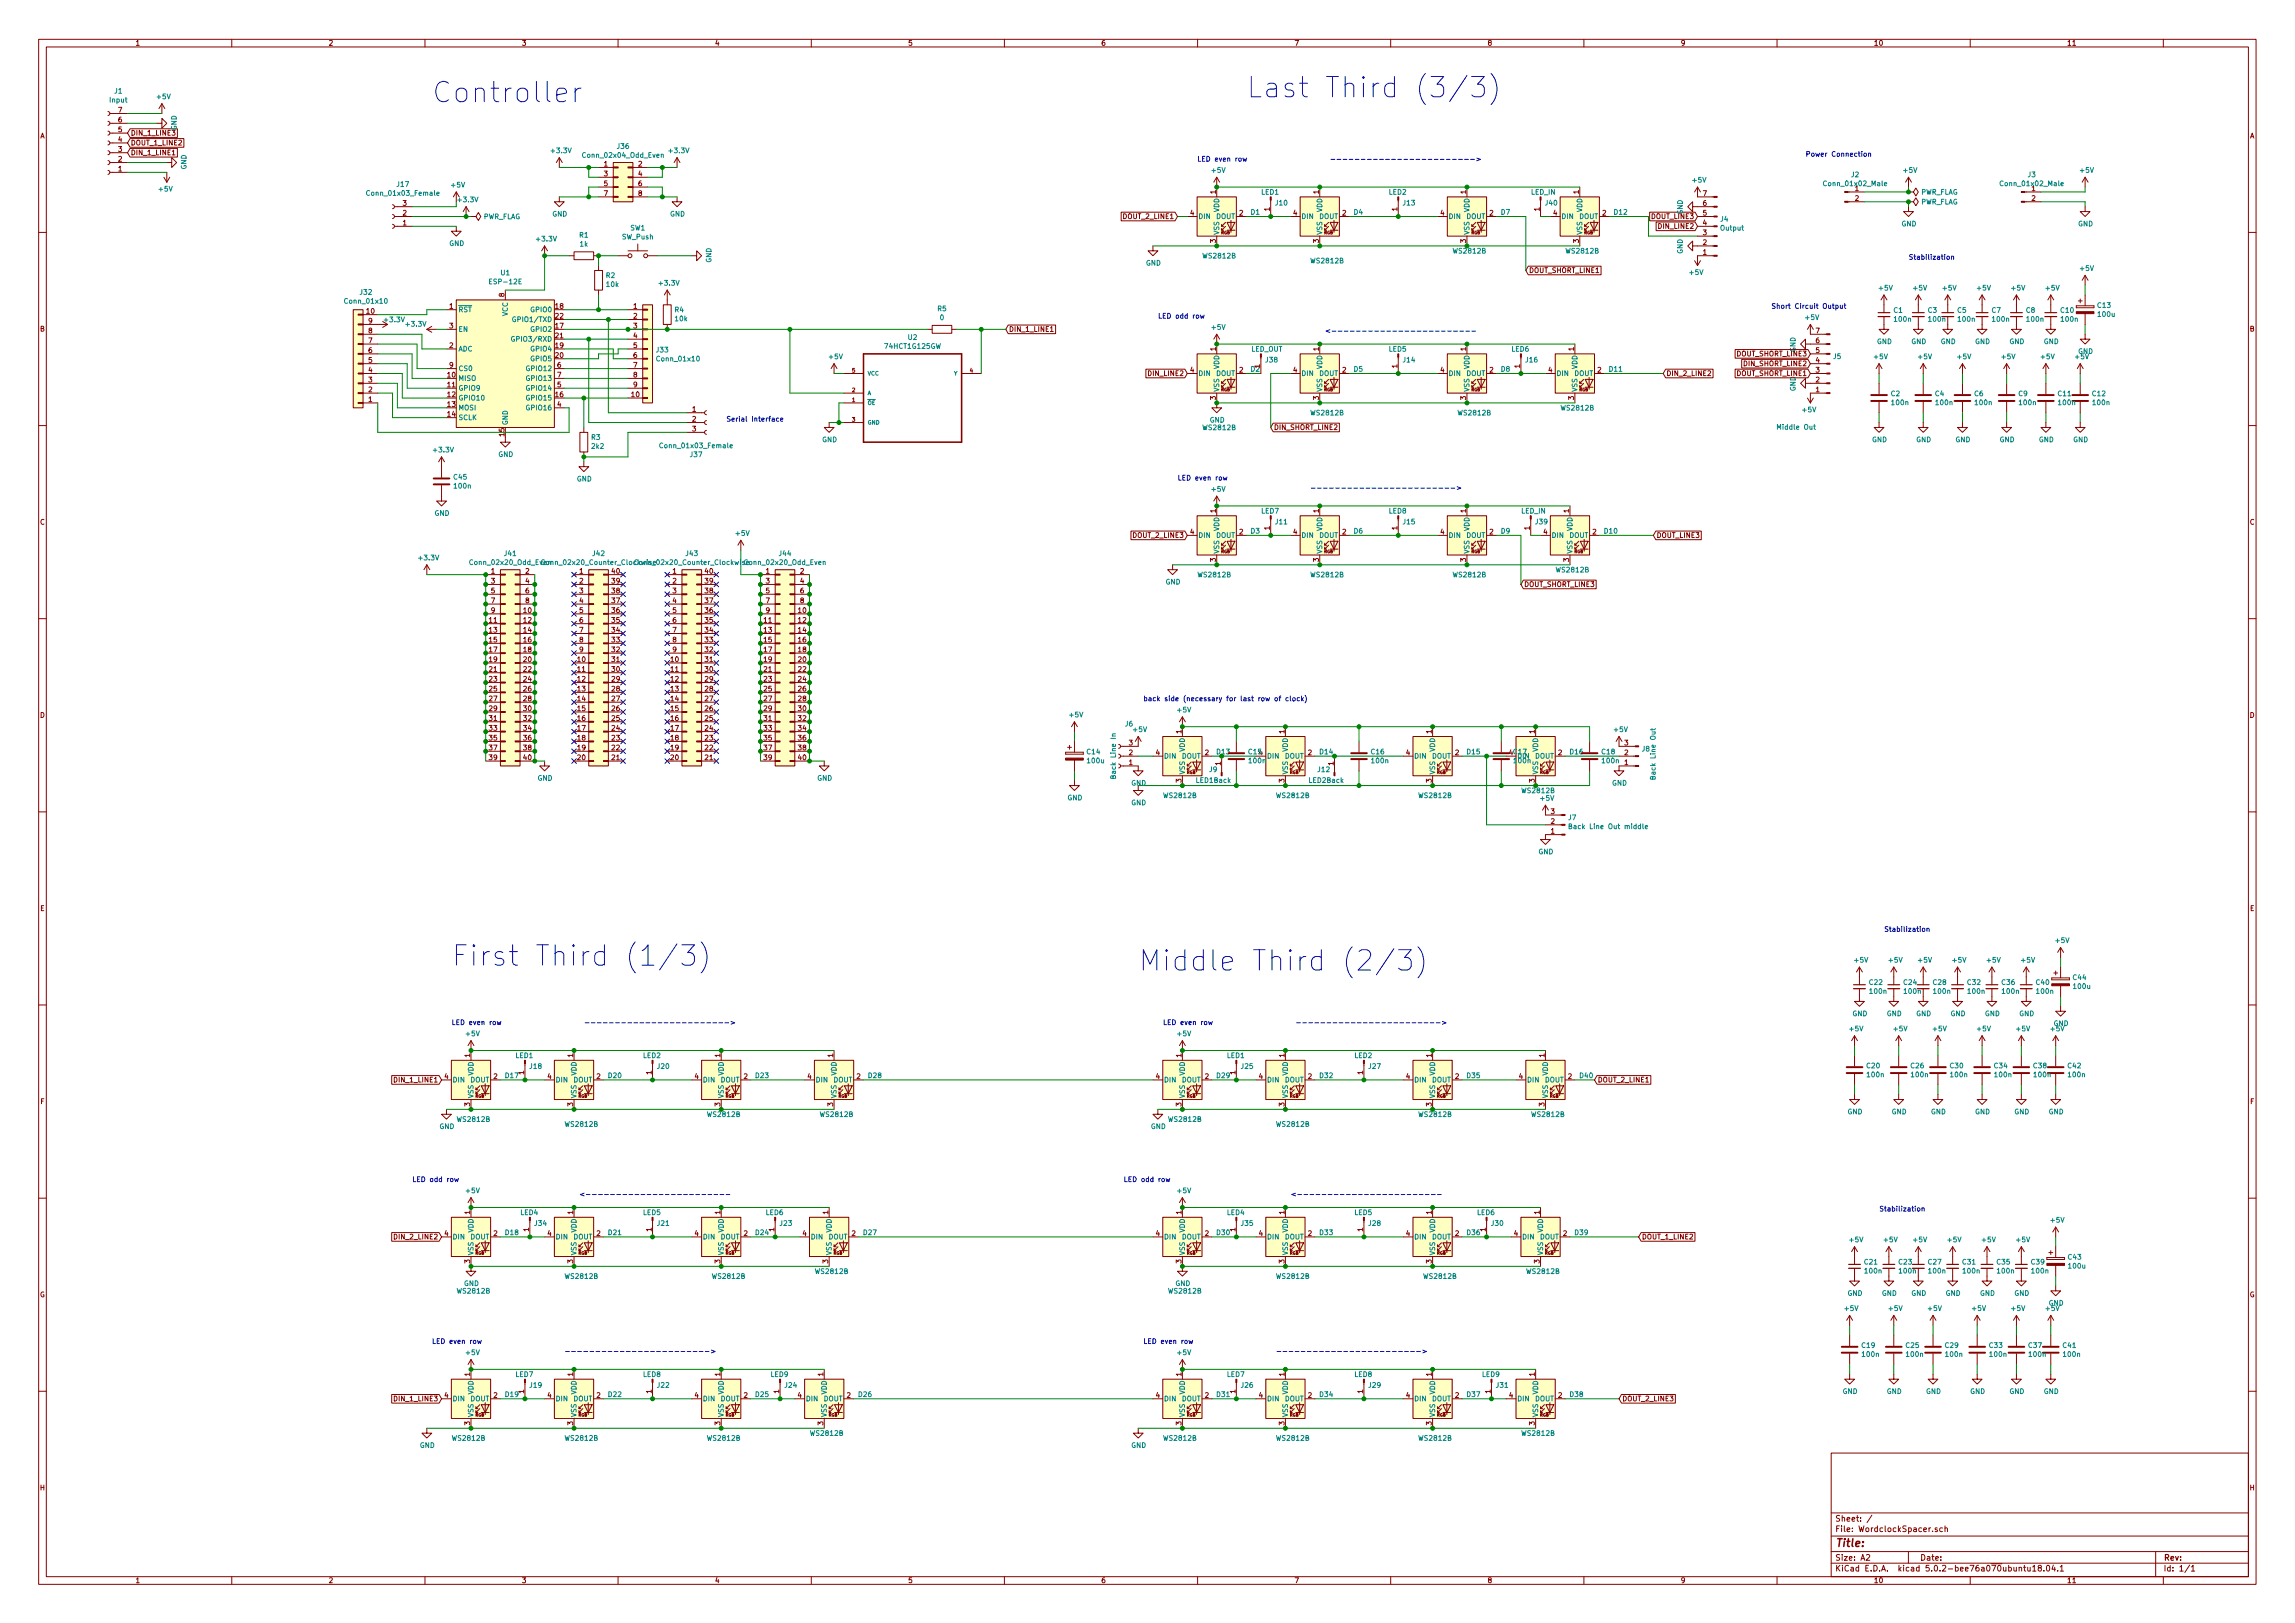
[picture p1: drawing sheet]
<svg xmlns="http://www.w3.org/2000/svg" width="594mm" height="420mm" viewBox="0 0 594 420" stroke-linecap="round" stroke-linejoin="round" font-family="sans-serif">
<defs><g id="words">
<g font-size="7.3" fill="#0000c2">
<text x="111.8" y="26.6">Controller</text>
<text x="322.6" y="25.3">Last Third (3/3)</text>
<text x="116.8" y="250.1">First Third (1/3)</text>
<text x="294.6" y="251.4">Middle Third (2/3)</text>
</g>
<text font-size="2.8" fill="#840000" x="475" y="400.4">Title:</text>
<g font-size="2.1" fill="#840000">
<text x="475" y="393.9">Sheet: /</text>
<text x="475" y="396.6">File: WordclockSpacer.sch</text>
<text x="475" y="406.8">KiCad E.D.A. kicad 5.0.2-bee76a070ubuntu18.04.1</text>
<text x="475" y="404">Size: A2</text>
<text x="497" y="404">Date:</text>
<text x="560" y="404">Rev:</text>
<text x="560" y="406.8">Id: 1/1</text>
</g>
<g font-size="1.8" fill="#840000">
<text x="35" y="11.8">1</text>
<text x="85" y="11.8">2</text>
<text x="135" y="11.8">3</text>
<text x="185" y="11.8">4</text>
<text x="235" y="11.8">5</text>
<text x="285" y="11.8">6</text>
<text x="335" y="11.8">7</text>
<text x="385" y="11.8">8</text>
<text x="435" y="11.8">9</text>
<text x="485" y="11.8">10</text>
<text x="535" y="11.8">11</text>
<text x="30.6" y="29.1">7</text>
<text x="10.4" y="35.8">A</text>
<text x="30.6" y="34.2">5</text>
<text x="30.6" y="31.7">6</text>
<text x="33.8" y="35.1">DIN_1_LINE3</text>
<text x="582.4" y="35.8">A</text>
<text x="30.6" y="41.8">2</text>
<text x="30.6" y="39.3">3</text>
<text x="30.6" y="36.7">4</text>
<text x="33.8" y="37.6">DOUT_1_LINE2</text>
<text x="33.8" y="40.2">DIN_1_LINE1</text>
<text x="30.6" y="44.4">1</text>
<text x="156.4" y="43.1">1</text>
<text x="156.4" y="45.6">3</text>
<text x="165.3" y="43.1">2</text>
<text x="165.3" y="45.6">4</text>
<text x="104.3" y="53.3">3</text>
<text x="156.4" y="48.2">5</text>
<text x="156.4" y="50.7">7</text>
<text x="165.3" y="48.2">6</text>
<text x="165.3" y="50.7">8</text>
<text x="314.7" y="50.2" transform="rotate(-90 314.7 50.2)">1</text>
<text x="341.4" y="50.2" transform="rotate(-90 341.4 50.2)">1</text>
<text x="379.5" y="50.2" transform="rotate(-90 379.5 50.2)">1</text>
<text x="408.7" y="50.2" transform="rotate(-90 408.7 50.2)">1</text>
<text x="440.8" y="53.3">6</text>
<text x="440.8" y="50.7">7</text>
<text x="480.2" y="49.4">1</text>
<text x="480.2" y="52">2</text>
<text x="525.9" y="49.4">1</text>
<text x="525.9" y="52">2</text>
<text x="104.3" y="58.3">1</text>
<text x="104.3" y="55.8">2</text>
<text x="291" y="56.7">DOUT_2_LINE1</text>
<text x="308.1" y="55.8">4</text>
<text x="320.8" y="55.8">2</text>
<text x="328.7" y="54.6" transform="rotate(-90 328.7 54.6)">1</text>
<text x="334.8" y="55.8">4</text>
<text x="347.5" y="55.8">2</text>
<text x="361.7" y="54.6" transform="rotate(-90 361.7 54.6)">1</text>
<text x="372.9" y="55.8">4</text>
<text x="385.6" y="55.8">2</text>
<text x="398.5" y="54.6" transform="rotate(-90 398.5 54.6)">1</text>
<text x="402.1" y="55.8">4</text>
<text x="414.8" y="55.8">2</text>
<text x="427.6" y="56.7">DOUT_LINE3</text>
<text x="429.6" y="59.2">DIN_LINE2</text>
<text x="440.8" y="58.3">4</text>
<text x="440.8" y="55.8">5</text>
<text x="314.7" y="62.9" transform="rotate(-90 314.7 62.9)">3</text>
<text x="341.4" y="62.9" transform="rotate(-90 341.4 62.9)">3</text>
<text x="379.5" y="62.9" transform="rotate(-90 379.5 62.9)">3</text>
<text x="408.7" y="62.9" transform="rotate(-90 408.7 62.9)">3</text>
<text x="440.8" y="66">1</text>
<text x="440.8" y="63.4">2</text>
<text x="440.8" y="60.9">3</text>
<text x="395.8" y="70.7">DOUT_SHORT_LINE1</text>
<text x="130.6" y="76.9" transform="rotate(-90 130.6 76.9)">8</text>
<text x="94.9" y="81.2">10</text>
<text x="95.4" y="83.7">9</text>
<text x="116.4" y="79.9">1</text>
<text x="143.8" y="79.9">18</text>
<text x="143.8" y="82.5">22</text>
<text x="164" y="79.9">1</text>
<text x="164" y="82.5">2</text>
<text x="10.4" y="85.8">B</text>
<text x="95.4" y="88.8">7</text>
<text x="95.4" y="86.3">8</text>
<text x="116.4" y="85">3</text>
<text x="143.8" y="85">17</text>
<text x="143.8" y="87.5">21</text>
<text x="164" y="85">3</text>
<text x="164" y="87.5">4</text>
<text x="261.1" y="85.9">DIN_1_LINE1</text>
<text x="470.1" y="88.8">6</text>
<text x="470.1" y="86.3">7</text>
<text x="582.4" y="85.8">B</text>
<text x="95.4" y="93.9">5</text>
<text x="95.4" y="91.4">6</text>
<text x="116.4" y="90.1">2</text>
<text x="116.4" y="95.2">9</text>
<text x="143.8" y="90.1">19</text>
<text x="143.8" y="92.6">20</text>
<text x="144.3" y="95.2">6</text>
<text x="164" y="90.1">5</text>
<text x="164" y="92.6">6</text>
<text x="164" y="95.2">7</text>
<text x="314.7" y="90.8" transform="rotate(-90 314.7 90.8)">1</text>
<text x="326.1" y="95.3" transform="rotate(-90 326.1 95.3)">1</text>
<text x="341.4" y="90.8" transform="rotate(-90 341.4 90.8)">1</text>
<text x="361.7" y="95.3" transform="rotate(-90 361.7 95.3)">1</text>
<text x="379.5" y="90.8" transform="rotate(-90 379.5 90.8)">1</text>
<text x="393.4" y="95.3" transform="rotate(-90 393.4 95.3)">1</text>
<text x="407.4" y="90.8" transform="rotate(-90 407.4 90.8)">1</text>
<text x="449.7" y="92.2">DOUT_SHORT_LINE3</text>
<text x="451.6" y="94.8">DIN_SHORT_LINE2</text>
<text x="470.1" y="93.9">4</text>
<text x="470.1" y="91.4">5</text>
<text x="95.4" y="101.5">2</text>
<text x="95.4" y="99">3</text>
<text x="95.4" y="96.4">4</text>
<text x="115.9" y="97.7">10</text>
<text x="115.9" y="100.2">11</text>
<text x="144.3" y="100.2">5</text>
<text x="144.3" y="97.7">7</text>
<text x="164" y="97.7">8</text>
<text x="164" y="100.2">9</text>
<text x="297.5" y="97.3">DIN_LINE2</text>
<text x="308.1" y="96.4">4</text>
<text x="320.8" y="96.4">2</text>
<text x="334.8" y="96.4">4</text>
<text x="347.5" y="96.4">2</text>
<text x="372.9" y="96.4">4</text>
<text x="385.6" y="96.4">2</text>
<text x="400.8" y="96.4">4</text>
<text x="413.5" y="96.4">2</text>
<text x="431.3" y="97.3">DIN_2_LINE2</text>
<text x="449.7" y="97.3">DOUT_SHORT_LINE1</text>
<text x="470.1" y="101.5">1</text>
<text x="470.1" y="99">2</text>
<text x="470.1" y="96.4">3</text>
<text x="95.4" y="104.1">1</text>
<text x="115.9" y="102.8">12</text>
<text x="115.9" y="105.3">13</text>
<text x="115.9" y="107.9">14</text>
<text x="143.8" y="102.8">16</text>
<text x="144.3" y="105.3">4</text>
<text x="163.5" y="102.8">10</text>
<text x="179.2" y="106.6">1</text>
<text x="314.7" y="103.5" transform="rotate(-90 314.7 103.5)">3</text>
<text x="341.4" y="103.5" transform="rotate(-90 341.4 103.5)">3</text>
<text x="379.5" y="103.5" transform="rotate(-90 379.5 103.5)">3</text>
<text x="407.4" y="103.5" transform="rotate(-90 407.4 103.5)">3</text>
<text x="130.6" y="112.9" transform="rotate(-90 130.6 112.9)">15</text>
<text x="179.2" y="109.1">2</text>
<text x="179.2" y="111.7">3</text>
<text x="329.7" y="111.3">DIN_SHORT_LINE2</text>
<text x="10.4" y="135.8">C</text>
<text x="314.7" y="132.7" transform="rotate(-90 314.7 132.7)">1</text>
<text x="328.7" y="137.2" transform="rotate(-90 328.7 137.2)">1</text>
<text x="341.4" y="132.7" transform="rotate(-90 341.4 132.7)">1</text>
<text x="361.7" y="137.2" transform="rotate(-90 361.7 137.2)">1</text>
<text x="379.5" y="132.7" transform="rotate(-90 379.5 132.7)">1</text>
<text x="396" y="137.2" transform="rotate(-90 396 137.2)">1</text>
<text x="406.1" y="132.7" transform="rotate(-90 406.1 132.7)">1</text>
<text x="582.4" y="135.8">C</text>
<text x="293.6" y="139.2">DOUT_2_LINE3</text>
<text x="308.1" y="138.3">4</text>
<text x="320.8" y="138.3">2</text>
<text x="334.8" y="138.3">4</text>
<text x="347.5" y="138.3">2</text>
<text x="372.9" y="138.3">4</text>
<text x="385.6" y="138.3">2</text>
<text x="399.6" y="138.3">4</text>
<text x="412.3" y="138.3">2</text>
<text x="428.8" y="139.2">DOUT_LINE3</text>
<text x="127.2" y="148.5">1</text>
<text x="136" y="148.5">2</text>
<text x="150" y="148.5">1</text>
<text x="158.4" y="148.5">40</text>
<text x="174.1" y="148.5">1</text>
<text x="182.5" y="148.5">40</text>
<text x="198.3" y="148.5">1</text>
<text x="207.2" y="148.5">2</text>
<text x="314.7" y="145.4" transform="rotate(-90 314.7 145.4)">3</text>
<text x="341.4" y="145.4" transform="rotate(-90 341.4 145.4)">3</text>
<text x="379.5" y="145.4" transform="rotate(-90 379.5 145.4)">3</text>
<text x="406.1" y="145.4" transform="rotate(-90 406.1 145.4)">3</text>
<text x="127.2" y="151">3</text>
<text x="127.2" y="153.6">5</text>
<text x="136" y="151">4</text>
<text x="136" y="153.6">6</text>
<text x="150" y="151">2</text>
<text x="150" y="153.6">3</text>
<text x="158.4" y="153.6">38</text>
<text x="158.4" y="151">39</text>
<text x="174.1" y="151">2</text>
<text x="174.1" y="153.6">3</text>
<text x="182.5" y="153.6">38</text>
<text x="182.5" y="151">39</text>
<text x="198.3" y="151">3</text>
<text x="198.3" y="153.6">5</text>
<text x="207.2" y="151">4</text>
<text x="207.2" y="153.6">6</text>
<text x="394.5" y="151.9">DOUT_SHORT_LINE3</text>
<text x="126.7" y="161.2">11</text>
<text x="127.2" y="156.1">7</text>
<text x="127.2" y="158.7">9</text>
<text x="135.6" y="158.7">10</text>
<text x="135.6" y="161.2">12</text>
<text x="136" y="156.1">8</text>
<text x="150" y="156.1">4</text>
<text x="150" y="158.7">5</text>
<text x="150" y="161.2">6</text>
<text x="158.4" y="161.2">35</text>
<text x="158.4" y="158.7">36</text>
<text x="158.4" y="156.1">37</text>
<text x="174.1" y="156.1">4</text>
<text x="174.1" y="158.7">5</text>
<text x="174.1" y="161.2">6</text>
<text x="182.5" y="161.2">35</text>
<text x="182.5" y="158.7">36</text>
<text x="182.5" y="156.1">37</text>
<text x="197.8" y="161.2">11</text>
<text x="198.3" y="156.1">7</text>
<text x="198.3" y="158.7">9</text>
<text x="206.7" y="158.7">10</text>
<text x="206.7" y="161.2">12</text>
<text x="207.2" y="156.1">8</text>
<text x="126.7" y="163.7">13</text>
<text x="126.7" y="166.3">15</text>
<text x="135.6" y="163.7">14</text>
<text x="135.6" y="166.3">16</text>
<text x="150" y="163.7">7</text>
<text x="150" y="166.3">8</text>
<text x="158.4" y="166.3">33</text>
<text x="158.4" y="163.7">34</text>
<text x="174.1" y="163.7">7</text>
<text x="174.1" y="166.3">8</text>
<text x="182.5" y="166.3">33</text>
<text x="182.5" y="163.7">34</text>
<text x="197.8" y="163.7">13</text>
<text x="197.8" y="166.3">15</text>
<text x="206.7" y="163.7">14</text>
<text x="206.7" y="166.3">16</text>
<text x="126.7" y="168.8">17</text>
<text x="126.7" y="171.4">19</text>
<text x="126.7" y="173.9">21</text>
<text x="135.6" y="168.8">18</text>
<text x="135.6" y="171.4">20</text>
<text x="135.6" y="173.9">22</text>
<text x="149.5" y="171.4">10</text>
<text x="149.5" y="173.9">11</text>
<text x="150" y="168.8">9</text>
<text x="158.4" y="173.9">30</text>
<text x="158.4" y="171.4">31</text>
<text x="158.4" y="168.8">32</text>
<text x="173.7" y="171.4">10</text>
<text x="173.7" y="173.9">11</text>
<text x="174.1" y="168.8">9</text>
<text x="182.5" y="173.9">30</text>
<text x="182.5" y="171.4">31</text>
<text x="182.5" y="168.8">32</text>
<text x="197.8" y="168.8">17</text>
<text x="197.8" y="171.4">19</text>
<text x="197.8" y="173.9">21</text>
<text x="206.7" y="168.8">18</text>
<text x="206.7" y="171.4">20</text>
<text x="206.7" y="173.9">22</text>
<text x="126.7" y="176.4">23</text>
<text x="126.7" y="179">25</text>
<text x="135.6" y="176.4">24</text>
<text x="135.6" y="179">26</text>
<text x="149.5" y="176.4">12</text>
<text x="149.5" y="179">13</text>
<text x="158.4" y="179">28</text>
<text x="158.4" y="176.4">29</text>
<text x="173.7" y="176.4">12</text>
<text x="173.7" y="179">13</text>
<text x="182.5" y="179">28</text>
<text x="182.5" y="176.4">29</text>
<text x="197.8" y="176.4">23</text>
<text x="197.8" y="179">25</text>
<text x="206.7" y="176.4">24</text>
<text x="206.7" y="179">26</text>
<text x="10.4" y="185.8">D</text>
<text x="126.7" y="181.5">27</text>
<text x="126.7" y="184.1">29</text>
<text x="135.6" y="181.5">28</text>
<text x="135.6" y="184.1">30</text>
<text x="149.5" y="181.5">14</text>
<text x="149.5" y="184.1">15</text>
<text x="158.4" y="184.1">26</text>
<text x="158.4" y="181.5">27</text>
<text x="173.7" y="181.5">14</text>
<text x="173.7" y="184.1">15</text>
<text x="182.5" y="184.1">26</text>
<text x="182.5" y="181.5">27</text>
<text x="197.8" y="181.5">27</text>
<text x="197.8" y="184.1">29</text>
<text x="206.7" y="181.5">28</text>
<text x="206.7" y="184.1">30</text>
<text x="582.4" y="185.8">D</text>
<text x="126.7" y="186.6">31</text>
<text x="126.7" y="189.1">33</text>
<text x="126.7" y="191.7">35</text>
<text x="135.6" y="186.6">32</text>
<text x="135.6" y="189.1">34</text>
<text x="135.6" y="191.7">36</text>
<text x="149.5" y="186.6">16</text>
<text x="149.5" y="189.1">17</text>
<text x="149.5" y="191.7">18</text>
<text x="158.4" y="191.7">23</text>
<text x="158.4" y="189.1">24</text>
<text x="158.4" y="186.6">25</text>
<text x="173.7" y="186.6">16</text>
<text x="173.7" y="189.1">17</text>
<text x="173.7" y="191.7">18</text>
<text x="182.5" y="191.7">23</text>
<text x="182.5" y="189.1">24</text>
<text x="182.5" y="186.6">25</text>
<text x="197.8" y="186.6">31</text>
<text x="197.8" y="189.1">33</text>
<text x="197.8" y="191.7">35</text>
<text x="206.7" y="186.6">32</text>
<text x="206.7" y="189.1">34</text>
<text x="206.7" y="191.7">36</text>
<text x="305.8" y="189.9" transform="rotate(-90 305.8 189.9)">1</text>
<text x="332.5" y="189.9" transform="rotate(-90 332.5 189.9)">1</text>
<text x="370.6" y="189.9" transform="rotate(-90 370.6 189.9)">1</text>
<text x="397.3" y="189.9" transform="rotate(-90 397.3 189.9)">1</text>
<text x="126.7" y="194.2">37</text>
<text x="126.7" y="196.8">39</text>
<text x="135.6" y="194.2">38</text>
<text x="135.6" y="196.8">40</text>
<text x="149.5" y="194.2">19</text>
<text x="149.5" y="196.8">20</text>
<text x="158.4" y="196.8">21</text>
<text x="158.4" y="194.2">22</text>
<text x="173.7" y="194.2">19</text>
<text x="173.7" y="196.8">20</text>
<text x="182.5" y="196.8">21</text>
<text x="182.5" y="194.2">22</text>
<text x="197.8" y="194.2">37</text>
<text x="197.8" y="196.8">39</text>
<text x="206.7" y="194.2">38</text>
<text x="206.7" y="196.8">40</text>
<text x="292.3" y="195.5">2</text>
<text x="292.3" y="193">3</text>
<text x="299.2" y="195.5">4</text>
<text x="311.9" y="195.5">2</text>
<text x="338.6" y="195.5">2</text>
<text x="364" y="195.5">4</text>
<text x="376.7" y="195.5">2</text>
<text x="403.4" y="195.5">2</text>
<text x="420.5" y="195.5">2</text>
<text x="420.5" y="193">3</text>
<text x="292.3" y="198">1</text>
<text x="305.8" y="202.6" transform="rotate(-90 305.8 202.6)">3</text>
<text x="316" y="198.1" transform="rotate(-90 316 198.1)">1</text>
<text x="332.5" y="202.6" transform="rotate(-90 332.5 202.6)">3</text>
<text x="345.2" y="198.1" transform="rotate(-90 345.2 198.1)">1</text>
<text x="370.6" y="202.6" transform="rotate(-90 370.6 202.6)">3</text>
<text x="397.3" y="202.6" transform="rotate(-90 397.3 202.6)">3</text>
<text x="420.5" y="198">1</text>
<text x="401.5" y="215.8">1</text>
<text x="401.5" y="213.3">2</text>
<text x="401.5" y="210.7">3</text>
<text x="10.4" y="235.8">E</text>
<text x="582.4" y="235.8">E</text>
<text x="121.7" y="273.7" transform="rotate(-90 121.7 273.7)">1</text>
<text x="148.3" y="273.7" transform="rotate(-90 148.3 273.7)">1</text>
<text x="186.4" y="273.7" transform="rotate(-90 186.4 273.7)">1</text>
<text x="215.6" y="273.7" transform="rotate(-90 215.6 273.7)">1</text>
<text x="305.8" y="273.7" transform="rotate(-90 305.8 273.7)">1</text>
<text x="332.5" y="273.7" transform="rotate(-90 332.5 273.7)">1</text>
<text x="370.6" y="273.7" transform="rotate(-90 370.6 273.7)">1</text>
<text x="399.8" y="273.7" transform="rotate(-90 399.8 273.7)">1</text>
<text x="102.5" y="280.2">DIN_1_LINE1</text>
<text x="115.1" y="279.3">4</text>
<text x="127.8" y="279.3">2</text>
<text x="135.6" y="278.1" transform="rotate(-90 135.6 278.1)">1</text>
<text x="141.8" y="279.3">4</text>
<text x="154.5" y="279.3">2</text>
<text x="168.7" y="278.1" transform="rotate(-90 168.7 278.1)">1</text>
<text x="179.9" y="279.3">4</text>
<text x="192.6" y="279.3">2</text>
<text x="209.1" y="279.3">4</text>
<text x="221.8" y="279.3">2</text>
<text x="299.2" y="279.3">4</text>
<text x="311.9" y="279.3">2</text>
<text x="319.8" y="278.1" transform="rotate(-90 319.8 278.1)">1</text>
<text x="325.9" y="279.3">4</text>
<text x="338.6" y="279.3">2</text>
<text x="352.8" y="278.1" transform="rotate(-90 352.8 278.1)">1</text>
<text x="364" y="279.3">4</text>
<text x="376.7" y="279.3">2</text>
<text x="393.2" y="279.3">4</text>
<text x="405.9" y="279.3">2</text>
<text x="413.5" y="280.2">DOUT_2_LINE1</text>
<text x="10.5" y="285.8">F</text>
<text x="121.7" y="286.4" transform="rotate(-90 121.7 286.4)">3</text>
<text x="148.3" y="286.4" transform="rotate(-90 148.3 286.4)">3</text>
<text x="186.4" y="286.4" transform="rotate(-90 186.4 286.4)">3</text>
<text x="215.6" y="286.4" transform="rotate(-90 215.6 286.4)">3</text>
<text x="305.8" y="286.4" transform="rotate(-90 305.8 286.4)">3</text>
<text x="332.5" y="286.4" transform="rotate(-90 332.5 286.4)">3</text>
<text x="370.6" y="286.4" transform="rotate(-90 370.6 286.4)">3</text>
<text x="399.8" y="286.4" transform="rotate(-90 399.8 286.4)">3</text>
<text x="582.5" y="285.8">F</text>
<text x="121.7" y="314.3" transform="rotate(-90 121.7 314.3)">1</text>
<text x="148.3" y="314.3" transform="rotate(-90 148.3 314.3)">1</text>
<text x="186.4" y="314.3" transform="rotate(-90 186.4 314.3)">1</text>
<text x="214.4" y="314.3" transform="rotate(-90 214.4 314.3)">1</text>
<text x="305.8" y="314.3" transform="rotate(-90 305.8 314.3)">1</text>
<text x="332.5" y="314.3" transform="rotate(-90 332.5 314.3)">1</text>
<text x="370.6" y="314.3" transform="rotate(-90 370.6 314.3)">1</text>
<text x="398.5" y="314.3" transform="rotate(-90 398.5 314.3)">1</text>
<text x="102.5" y="320.8">DIN_2_LINE2</text>
<text x="115.1" y="320">4</text>
<text x="127.8" y="320">2</text>
<text x="136.9" y="318.8" transform="rotate(-90 136.9 318.8)">1</text>
<text x="141.8" y="320">4</text>
<text x="154.5" y="320">2</text>
<text x="168.7" y="318.8" transform="rotate(-90 168.7 318.8)">1</text>
<text x="179.9" y="320">4</text>
<text x="192.6" y="320">2</text>
<text x="200.4" y="318.8" transform="rotate(-90 200.4 318.8)">1</text>
<text x="207.8" y="320">4</text>
<text x="220.5" y="320">2</text>
<text x="299.2" y="320">4</text>
<text x="311.9" y="320">2</text>
<text x="319.8" y="318.8" transform="rotate(-90 319.8 318.8)">1</text>
<text x="325.9" y="320">4</text>
<text x="338.6" y="320">2</text>
<text x="352.8" y="318.8" transform="rotate(-90 352.8 318.8)">1</text>
<text x="364" y="320">4</text>
<text x="376.7" y="320">2</text>
<text x="384.6" y="318.8" transform="rotate(-90 384.6 318.8)">1</text>
<text x="391.9" y="320">4</text>
<text x="404.6" y="320">2</text>
<text x="425" y="320.8">DOUT_1_LINE2</text>
<text x="121.7" y="327" transform="rotate(-90 121.7 327)">3</text>
<text x="148.3" y="327" transform="rotate(-90 148.3 327)">3</text>
<text x="186.4" y="327" transform="rotate(-90 186.4 327)">3</text>
<text x="214.4" y="327" transform="rotate(-90 214.4 327)">3</text>
<text x="305.8" y="327" transform="rotate(-90 305.8 327)">3</text>
<text x="332.5" y="327" transform="rotate(-90 332.5 327)">3</text>
<text x="370.6" y="327" transform="rotate(-90 370.6 327)">3</text>
<text x="398.5" y="327" transform="rotate(-90 398.5 327)">3</text>
<text x="10.3" y="335.8">G</text>
<text x="582.3" y="335.8">G</text>
<text x="121.7" y="356.3" transform="rotate(-90 121.7 356.3)">1</text>
<text x="148.3" y="356.3" transform="rotate(-90 148.3 356.3)">1</text>
<text x="186.4" y="356.3" transform="rotate(-90 186.4 356.3)">1</text>
<text x="213.1" y="356.3" transform="rotate(-90 213.1 356.3)">1</text>
<text x="305.8" y="356.3" transform="rotate(-90 305.8 356.3)">1</text>
<text x="332.5" y="356.3" transform="rotate(-90 332.5 356.3)">1</text>
<text x="370.6" y="356.3" transform="rotate(-90 370.6 356.3)">1</text>
<text x="397.3" y="356.3" transform="rotate(-90 397.3 356.3)">1</text>
<text x="102.5" y="362.8">DIN_1_LINE3</text>
<text x="115.1" y="361.9">4</text>
<text x="127.8" y="361.9">2</text>
<text x="135.6" y="360.7" transform="rotate(-90 135.6 360.7)">1</text>
<text x="141.8" y="361.9">4</text>
<text x="154.5" y="361.9">2</text>
<text x="168.7" y="360.7" transform="rotate(-90 168.7 360.7)">1</text>
<text x="179.9" y="361.9">4</text>
<text x="192.6" y="361.9">2</text>
<text x="201.7" y="360.7" transform="rotate(-90 201.7 360.7)">1</text>
<text x="206.5" y="361.9">4</text>
<text x="219.2" y="361.9">2</text>
<text x="299.2" y="361.9">4</text>
<text x="311.9" y="361.9">2</text>
<text x="319.8" y="360.7" transform="rotate(-90 319.8 360.7)">1</text>
<text x="325.9" y="361.9">4</text>
<text x="338.6" y="361.9">2</text>
<text x="352.8" y="360.7" transform="rotate(-90 352.8 360.7)">1</text>
<text x="364" y="361.9">4</text>
<text x="376.7" y="361.9">2</text>
<text x="385.8" y="360.7" transform="rotate(-90 385.8 360.7)">1</text>
<text x="390.7" y="361.9">4</text>
<text x="403.4" y="361.9">2</text>
<text x="419.9" y="362.8">DOUT_2_LINE3</text>
<text x="121.7" y="369" transform="rotate(-90 121.7 369)">3</text>
<text x="148.3" y="369" transform="rotate(-90 148.3 369)">3</text>
<text x="186.4" y="369" transform="rotate(-90 186.4 369)">3</text>
<text x="213.1" y="369" transform="rotate(-90 213.1 369)">3</text>
<text x="305.8" y="369" transform="rotate(-90 305.8 369)">3</text>
<text x="332.5" y="369" transform="rotate(-90 332.5 369)">3</text>
<text x="370.6" y="369" transform="rotate(-90 370.6 369)">3</text>
<text x="397.3" y="369" transform="rotate(-90 397.3 369)">3</text>
<text x="10.4" y="385.8">H</text>
<text x="582.4" y="385.8">H</text>
<text x="35" y="409.8">1</text>
<text x="85" y="409.8">2</text>
<text x="135" y="409.8">3</text>
<text x="185" y="409.8">4</text>
<text x="235" y="409.8">5</text>
<text x="285" y="409.8">6</text>
<text x="335" y="409.8">7</text>
<text x="385" y="409.8">8</text>
<text x="435" y="409.8">9</text>
<text x="485" y="409.8">10</text>
<text x="535" y="409.8">11</text>
</g>
<g font-size="1.8" fill="#008484">
<text x="28.5" y="26.5">Input</text>
<text x="29.7" y="24.2">J1</text>
<text x="40.7" y="25.7">+5V</text>
<text x="45.7" y="33.7" transform="rotate(-90 45.7 33.7)">GND</text>
<text x="142.8" y="39.6">+3.3V</text>
<text x="151.2" y="40.8">Conn_02x04_Odd_Even</text>
<text x="159.8" y="38.5">J36</text>
<text x="173.3" y="39.6">+3.3V</text>
<text x="48.3" y="43.9" transform="rotate(-90 48.3 43.9)">GND</text>
<text x="313.7" y="44.7">+5V</text>
<text x="438.2" y="47.3">+5V</text>
<text x="479.2" y="45.9">J2</text>
<text x="492.8" y="44.7">+5V</text>
<text x="525" y="45.9">J3</text>
<text x="538.5" y="44.7">+5V</text>
<text x="41.2" y="49.6">+5V</text>
<text x="95.6" y="50.7">Conn_01x03_Female</text>
<text x="102.8" y="48.4">J17</text>
<text x="116.9" y="48.5">+5V</text>
<text x="118.7" y="52.3">+3.3V</text>
<text x="326.5" y="50.4">LED1</text>
<text x="330.2" y="53.2">J10</text>
<text x="359.5" y="50.4">LED2</text>
<text x="363.2" y="53.2">J13</text>
<text x="396.3" y="50.4">LED_IN</text>
<text x="400.1" y="53.2">J40</text>
<text x="472.5" y="48.2">Conn_01x02_Male</text>
<text x="497.1" y="50.4">PWR_FLAG</text>
<text x="497.1" y="52.9">PWR_FLAG</text>
<text x="518.3" y="48.2">Conn_01x02_Male</text>
<text x="125" y="56.7">PWR_FLAG</text>
<text x="143" y="56">GND</text>
<text x="163.2" y="59.7">SW1</text>
<text x="173.4" y="56">GND</text>
<text x="310.1" y="56.7">DIN</text>
<text x="314.8" y="56.7">DOUT</text>
<text x="315.6" y="55" transform="rotate(-90 315.6 55)">VDD</text>
<text x="323.8" y="55.6">D1</text>
<text x="336.8" y="56.7">DIN</text>
<text x="341.5" y="56.7">DOUT</text>
<text x="342.3" y="55" transform="rotate(-90 342.3 55)">VDD</text>
<text x="350.5" y="55.6">D4</text>
<text x="374.9" y="56.7">DIN</text>
<text x="379.6" y="56.7">DOUT</text>
<text x="380.4" y="55" transform="rotate(-90 380.4 55)">VDD</text>
<text x="388.6" y="55.6">D7</text>
<text x="404.1" y="56.7">DIN</text>
<text x="408.8" y="56.7">DOUT</text>
<text x="409.6" y="55" transform="rotate(-90 409.6 55)">VDD</text>
<text x="417.9" y="55.6">D12</text>
<text x="435.6" y="55.6" transform="rotate(-90 435.6 55.6)">GND</text>
<text x="445.4" y="57.4">J4</text>
<text x="445.5" y="59.7">Output</text>
<text x="492.2" y="58.6">GND</text>
<text x="537.9" y="58.6">GND</text>
<text x="116.3" y="63.7">GND</text>
<text x="139" y="62.5">+3.3V</text>
<text x="150" y="61.5">R1</text>
<text x="150.2" y="63.8">1k</text>
<text x="161" y="62">SW_Push</text>
<text x="315.6" y="60.9" transform="rotate(-90 315.6 60.9)">VSS</text>
<text x="342.3" y="60.9" transform="rotate(-90 342.3 60.9)">VSS</text>
<text x="376.4" y="65.6">WS2812B</text>
<text x="380.4" y="60.9" transform="rotate(-90 380.4 60.9)">VSS</text>
<text x="405.6" y="65.6">WS2812B</text>
<text x="409.6" y="60.9" transform="rotate(-90 409.6 60.9)">VSS</text>
<text x="435.6" y="65.8" transform="rotate(-90 435.6 65.8)">GND</text>
<text x="129.7" y="71.3">U1</text>
<text x="156.9" y="71.9">R2</text>
<text x="184.1" y="68" transform="rotate(-90 184.1 68)">GND</text>
<text x="296.6" y="68.7">GND</text>
<text x="311.6" y="66.9">WS2812B</text>
<text x="339.5" y="68.2">WS2812B</text>
<text x="437.4" y="71.2">+5V</text>
<text x="538.5" y="70.1">+5V</text>
<text x="93.2" y="76.3">J32</text>
<text x="127.2" y="73.6">ESP-12E</text>
<text x="157" y="74.3">10k</text>
<text x="170.8" y="73.9">+3.3V</text>
<text x="486.5" y="75.2">+5V</text>
<text x="495.4" y="75.2">+5V</text>
<text x="503" y="75.2">+5V</text>
<text x="511.9" y="75.2">+5V</text>
<text x="520.8" y="75.2">+5V</text>
<text x="529.6" y="75.2">+5V</text>
<text x="89.5" y="78.6">Conn_01x10</text>
<text x="99.6" y="83.4">+3.3V</text>
<text x="118.6" y="80.8">RST</text>
<text x="131.4" y="81.9" transform="rotate(-90 131.4 81.9)">VCC</text>
<text x="133.6" y="83.4">GPIO1/TXD</text>
<text x="137.6" y="80.8">GPIO0</text>
<text x="174.7" y="80.8">R4</text>
<text x="174.8" y="83.2">10k</text>
<text x="242.7" y="80.6">R5</text>
<text x="243.4" y="82.9">0</text>
<text x="467.4" y="82.8">+5V</text>
<text x="490.2" y="81">C1</text>
<text x="490.5" y="83.3">100n</text>
<text x="499.1" y="81">C3</text>
<text x="499.4" y="83.3">100n</text>
<text x="506.7" y="81">C5</text>
<text x="507" y="83.3">100n</text>
<text x="515.6" y="81">C7</text>
<text x="515.9" y="83.3">100n</text>
<text x="524.5" y="81">C8</text>
<text x="524.8" y="83.3">100n</text>
<text x="533.5" y="81">C10</text>
<text x="533.7" y="83.3">100n</text>
<text x="543" y="79.7">C13</text>
<text x="543.2" y="82">100u</text>
<text x="105.2" y="84.5">+3.3V</text>
<text x="118.6" y="85.9">EN</text>
<text x="133.4" y="88.4">GPIO3/RXD</text>
<text x="137.6" y="85.9">GPIO2</text>
<text x="235.1" y="88">U2</text>
<text x="313.7" y="85.4">+5V</text>
<text x="485.9" y="89.1">GND</text>
<text x="494.7" y="89.1">GND</text>
<text x="502.4" y="89.1">GND</text>
<text x="511.3" y="89.1">GND</text>
<text x="520.1" y="89.1">GND</text>
<text x="529" y="89.1">GND</text>
<text x="118.6" y="91">ADC</text>
<text x="137.6" y="91">GPIO4</text>
<text x="137.6" y="93.5">GPIO5</text>
<text x="170" y="91.2">J33</text>
<text x="170.3" y="93.5">Conn_01x10</text>
<text x="214.7" y="93">+5V</text>
<text x="229.2" y="90.3">74HCT1G125GW</text>
<text x="315.6" y="95.6" transform="rotate(-90 315.6 95.6)">VDD</text>
<text x="323.8" y="91">LED_OUT</text>
<text x="327.7" y="93.8">J38</text>
<text x="342.3" y="95.6" transform="rotate(-90 342.3 95.6)">VDD</text>
<text x="359.5" y="91">LED5</text>
<text x="363.2" y="93.8">J14</text>
<text x="380.4" y="95.6" transform="rotate(-90 380.4 95.6)">VDD</text>
<text x="391.3" y="91">LED6</text>
<text x="395" y="93.8">J16</text>
<text x="408.3" y="95.6" transform="rotate(-90 408.3 95.6)">VDD</text>
<text x="464.8" y="91.2" transform="rotate(-90 464.8 91.2)">GND</text>
<text x="474.6" y="92.9">J5</text>
<text x="485.2" y="93">+5V</text>
<text x="496.6" y="93">+5V</text>
<text x="506.8" y="93">+5V</text>
<text x="518.2" y="93">+5V</text>
<text x="528.4" y="93">+5V</text>
<text x="537.3" y="93">+5V</text>
<text x="537.9" y="91.6">GND</text>
<text x="118.6" y="98.6">MISO</text>
<text x="118.6" y="101.1">GPIO9</text>
<text x="118.6" y="96.1">CS0</text>
<text x="136.6" y="101.1">GPIO14</text>
<text x="136.6" y="96.1">GPIO12</text>
<text x="136.6" y="98.6">GPIO13</text>
<text x="310.1" y="97.3">DIN</text>
<text x="314.8" y="97.3">DOUT</text>
<text x="315.6" y="101.5" transform="rotate(-90 315.6 101.5)">VSS</text>
<text x="323.8" y="96.2">D2</text>
<text x="336.8" y="97.3">DIN</text>
<text x="341.5" y="97.3">DOUT</text>
<text x="342.3" y="101.5" transform="rotate(-90 342.3 101.5)">VSS</text>
<text x="350.5" y="96.2">D5</text>
<text x="374.9" y="97.3">DIN</text>
<text x="379.6" y="97.3">DOUT</text>
<text x="380.4" y="101.5" transform="rotate(-90 380.4 101.5)">VSS</text>
<text x="388.6" y="96.2">D8</text>
<text x="402.8" y="97.3">DIN</text>
<text x="407.5" y="97.3">DOUT</text>
<text x="408.3" y="101.5" transform="rotate(-90 408.3 101.5)">VSS</text>
<text x="416.6" y="96.2">D11</text>
<text x="464.8" y="101.3" transform="rotate(-90 464.8 101.3)">GND</text>
<text x="118.6" y="103.7">GPIO10</text>
<text x="118.6" y="106.2">MOSI</text>
<text x="136.6" y="103.7">GPIO15</text>
<text x="136.6" y="106.2">GPIO16</text>
<text x="339.5" y="107.5">WS2812B</text>
<text x="377.6" y="107.5">WS2812B</text>
<text x="404.3" y="106.3">WS2812B</text>
<text x="466.6" y="106.7">+5V</text>
<text x="489.5" y="102.6">C2</text>
<text x="489.8" y="104.9">100n</text>
<text x="501" y="102.6">C4</text>
<text x="501.2" y="104.9">100n</text>
<text x="511.1" y="102.6">C6</text>
<text x="511.4" y="104.9">100n</text>
<text x="522.6" y="102.6">C9</text>
<text x="522.8" y="104.9">100n</text>
<text x="532.8" y="102.6">C11</text>
<text x="533" y="104.9">100n</text>
<text x="541.7" y="102.6">C12</text>
<text x="541.9" y="104.9">100n</text>
<text x="118.6" y="108.8">SCLK</text>
<text x="131.4" y="110.2" transform="rotate(-90 131.4 110.2)">GND</text>
<text x="153.1" y="113.9">R3</text>
<text x="311.6" y="111.3">WS2812B</text>
<text x="313.1" y="109.4">GND</text>
<text x="460.4" y="111.2">Middle Out</text>
<text x="112.3" y="117.1">+3.3V</text>
<text x="129" y="118.3">GND</text>
<text x="153.2" y="116.2">2k2</text>
<text x="171.4" y="116">Conn_01x03_Female</text>
<text x="178.7" y="118.3">J37</text>
<text x="212.8" y="114.5">GND</text>
<text x="484.6" y="114.5">GND</text>
<text x="496" y="114.5">GND</text>
<text x="506.2" y="114.5">GND</text>
<text x="517.6" y="114.5">GND</text>
<text x="527.8" y="114.5">GND</text>
<text x="536.7" y="114.5">GND</text>
<text x="117.5" y="124.1">C45</text>
<text x="149.3" y="124.6">GND</text>
<text x="117.7" y="126.5">100n</text>
<text x="313.7" y="127.3">+5V</text>
<text x="112.5" y="133.5">GND</text>
<text x="315.6" y="137.5" transform="rotate(-90 315.6 137.5)">VDD</text>
<text x="326.5" y="132.9">LED7</text>
<text x="330.2" y="135.7">J11</text>
<text x="342.3" y="137.5" transform="rotate(-90 342.3 137.5)">VDD</text>
<text x="359.5" y="132.9">LED8</text>
<text x="363.2" y="135.7">J15</text>
<text x="380.4" y="137.5" transform="rotate(-90 380.4 137.5)">VDD</text>
<text x="393.8" y="132.9">LED_IN</text>
<text x="397.5" y="135.7">J39</text>
<text x="407" y="137.5" transform="rotate(-90 407 137.5)">VDD</text>
<text x="130.6" y="143.9">J41</text>
<text x="153.5" y="143.9">J42</text>
<text x="177.6" y="143.9">J43</text>
<text x="190.6" y="138.7">+5V</text>
<text x="201.7" y="143.9">J44</text>
<text x="310.1" y="139.2">DIN</text>
<text x="314.8" y="139.2">DOUT</text>
<text x="315.6" y="143.4" transform="rotate(-90 315.6 143.4)">VSS</text>
<text x="323.8" y="138.1">D3</text>
<text x="336.8" y="139.2">DIN</text>
<text x="341.5" y="139.2">DOUT</text>
<text x="342.3" y="143.4" transform="rotate(-90 342.3 143.4)">VSS</text>
<text x="350.5" y="138.1">D6</text>
<text x="374.9" y="139.2">DIN</text>
<text x="379.6" y="139.2">DOUT</text>
<text x="380.4" y="143.4" transform="rotate(-90 380.4 143.4)">VSS</text>
<text x="388.6" y="138.1">D9</text>
<text x="401.6" y="139.2">DIN</text>
<text x="406.2" y="139.2">DOUT</text>
<text x="407" y="143.4" transform="rotate(-90 407 143.4)">VSS</text>
<text x="415.3" y="138.1">D10</text>
<text x="108.5" y="145.1">+3.3V</text>
<text x="122" y="146.2">Conn_02x20_Odd_EvenConn_02x20_Counter_Clockwise</text>
<text x="165.2" y="146.2">Conn_02x20_Counter_Clockwise</text>
<text x="193.1" y="146.2">Conn_02x20_Odd_Even</text>
<text x="310.3" y="149.4">WS2812B</text>
<text x="339.5" y="149.4">WS2812B</text>
<text x="376.4" y="149.4">WS2812B</text>
<text x="403" y="148.2">WS2812B</text>
<text x="301.7" y="151.3">GND</text>
<text x="276.9" y="185.7">+5V</text>
<text x="304.9" y="184.4">+5V</text>
<text x="291.3" y="188.1">J6</text>
<text x="293.4" y="189.5">+5V</text>
<text x="417.9" y="189.5">+5V</text>
<text x="281.4" y="195.3">C14</text>
<text x="281.6" y="197.6">100u</text>
<text x="301.2" y="196.4">DIN</text>
<text x="305.9" y="196.4">DOUT</text>
<text x="306.7" y="194.7" transform="rotate(-90 306.7 194.7)">VDD</text>
<text x="315" y="195.3">D13</text>
<text x="323.2" y="195.3">C154</text>
<text x="323.4" y="197.6">100n</text>
<text x="327.9" y="196.4">DIN</text>
<text x="332.6" y="196.4">DOUT</text>
<text x="333.4" y="194.7" transform="rotate(-90 333.4 194.7)">VDD</text>
<text x="341.7" y="195.3">D14</text>
<text x="355" y="195.3">C16</text>
<text x="355.2" y="197.6">100n</text>
<text x="366" y="196.4">DIN</text>
<text x="370.7" y="196.4">DOUT</text>
<text x="371.5" y="194.7" transform="rotate(-90 371.5 194.7)">VDD</text>
<text x="379.8" y="195.3">D15</text>
<text x="390.7" y="195.5">4C17</text>
<text x="392" y="197.6">100n</text>
<text x="392.7" y="196.4">DIN</text>
<text x="397.3" y="196.4">DOUT</text>
<text x="398.1" y="194.7" transform="rotate(-90 398.1 194.7)">VDD</text>
<text x="406.5" y="195.3">D16</text>
<text x="414.7" y="195.3">C18</text>
<text x="414.9" y="197.6">100n</text>
<text x="425.1" y="194.5">J8</text>
<text x="139.1" y="202.1">GND</text>
<text x="211.5" y="202.1">GND</text>
<text x="288.8" y="201" transform="rotate(-90 288.8 201)">Back Line In</text>
<text x="292.8" y="203.4">GND</text>
<text x="306.7" y="200.6" transform="rotate(-90 306.7 200.6)">VSS</text>
<text x="309.7" y="202.7">LED1Back</text>
<text x="313.1" y="199.9">J9</text>
<text x="333.4" y="200.6" transform="rotate(-90 333.4 200.6)">VSS</text>
<text x="338.9" y="202.7">LED2Back</text>
<text x="341.2" y="199.9">J12</text>
<text x="371.5" y="200.6" transform="rotate(-90 371.5 200.6)">VSS</text>
<text x="398.1" y="200.6" transform="rotate(-90 398.1 200.6)">VSS</text>
<text x="417.3" y="203.4">GND</text>
<text x="428.5" y="201.2" transform="rotate(-90 428.5 201.2)">Back Line Out</text>
<text x="276.3" y="207.2">GND</text>
<text x="292.8" y="208.4">GND</text>
<text x="301.4" y="206.6">WS2812B</text>
<text x="330.6" y="206.6">WS2812B</text>
<text x="367.5" y="206.6">WS2812B</text>
<text x="394.1" y="205.3">WS2812B</text>
<text x="398.8" y="207.3">+5V</text>
<text x="406" y="212.3">J7</text>
<text x="407.3" y="214.6">Back Line Out middle</text>
<text x="398.2" y="221.1">GND</text>
<text x="532.2" y="244.1">+5V</text>
<text x="480.1" y="249.2">+5V</text>
<text x="489" y="249.2">+5V</text>
<text x="496.6" y="249.2">+5V</text>
<text x="505.5" y="249.2">+5V</text>
<text x="514.4" y="249.2">+5V</text>
<text x="523.3" y="249.2">+5V</text>
<text x="483.9" y="255">C22</text>
<text x="484.1" y="257.3">100n</text>
<text x="492.8" y="255">C24</text>
<text x="493" y="257.3">100n</text>
<text x="500.5" y="255">C28</text>
<text x="500.6" y="257.3">100n</text>
<text x="509.3" y="255">C32</text>
<text x="509.5" y="257.3">100n</text>
<text x="518.2" y="255">C36</text>
<text x="518.4" y="257.3">100n</text>
<text x="527.1" y="255">C40</text>
<text x="527.3" y="257.3">100n</text>
<text x="536.7" y="253.7">C44</text>
<text x="536.9" y="256">100u</text>
<text x="479.5" y="263.1">GND</text>
<text x="488.4" y="263.1">GND</text>
<text x="496" y="263.1">GND</text>
<text x="504.9" y="263.1">GND</text>
<text x="513.8" y="263.1">GND</text>
<text x="522.7" y="263.1">GND</text>
<text x="120.7" y="268.2">+5V</text>
<text x="304.9" y="268.2">+5V</text>
<text x="478.8" y="267">+5V</text>
<text x="490.3" y="267">+5V</text>
<text x="500.4" y="267">+5V</text>
<text x="511.9" y="267">+5V</text>
<text x="522" y="267">+5V</text>
<text x="530.9" y="267">+5V</text>
<text x="531.6" y="265.6">GND</text>
<text x="133.5" y="273.9">LED1</text>
<text x="166.5" y="273.9">LED2</text>
<text x="317.6" y="273.9">LED1</text>
<text x="350.6" y="273.9">LED2</text>
<text x="117.1" y="280.2">DIN</text>
<text x="121.7" y="280.2">DOUT</text>
<text x="122.6" y="278.5" transform="rotate(-90 122.6 278.5)">VDD</text>
<text x="130.9" y="279.1">D17</text>
<text x="137.2" y="276.7">J18</text>
<text x="143.8" y="280.2">DIN</text>
<text x="148.4" y="280.2">DOUT</text>
<text x="149.2" y="278.5" transform="rotate(-90 149.2 278.5)">VDD</text>
<text x="157.5" y="279.1">D20</text>
<text x="170.2" y="276.7">J20</text>
<text x="181.9" y="280.2">DIN</text>
<text x="186.5" y="280.2">DOUT</text>
<text x="187.3" y="278.5" transform="rotate(-90 187.3 278.5)">VDD</text>
<text x="195.6" y="279.1">D23</text>
<text x="211.1" y="280.2">DIN</text>
<text x="215.7" y="280.2">DOUT</text>
<text x="216.5" y="278.5" transform="rotate(-90 216.5 278.5)">VDD</text>
<text x="224.8" y="279.1">D28</text>
<text x="301.2" y="280.2">DIN</text>
<text x="305.9" y="280.2">DOUT</text>
<text x="306.7" y="278.5" transform="rotate(-90 306.7 278.5)">VDD</text>
<text x="315" y="279.1">D29</text>
<text x="321.3" y="276.7">J25</text>
<text x="327.9" y="280.2">DIN</text>
<text x="332.6" y="280.2">DOUT</text>
<text x="333.4" y="278.5" transform="rotate(-90 333.4 278.5)">VDD</text>
<text x="341.7" y="279.1">D32</text>
<text x="354.4" y="276.7">J27</text>
<text x="366" y="280.2">DIN</text>
<text x="370.7" y="280.2">DOUT</text>
<text x="371.5" y="278.5" transform="rotate(-90 371.5 278.5)">VDD</text>
<text x="379.8" y="279.1">D35</text>
<text x="395.2" y="280.2">DIN</text>
<text x="399.9" y="280.2">DOUT</text>
<text x="400.7" y="278.5" transform="rotate(-90 400.7 278.5)">VDD</text>
<text x="409" y="279.1">D40</text>
<text x="483.3" y="276.5">C20</text>
<text x="483.4" y="278.9">100n</text>
<text x="494.7" y="276.5">C26</text>
<text x="494.9" y="278.9">100n</text>
<text x="504.9" y="276.5">C30</text>
<text x="505" y="278.9">100n</text>
<text x="516.3" y="276.5">C34</text>
<text x="516.5" y="278.9">100n</text>
<text x="526.4" y="276.5">C38</text>
<text x="526.6" y="278.9">100n</text>
<text x="535.3" y="276.5">C42</text>
<text x="535.5" y="278.9">100n</text>
<text x="122.6" y="284.4" transform="rotate(-90 122.6 284.4)">VSS</text>
<text x="149.2" y="284.4" transform="rotate(-90 149.2 284.4)">VSS</text>
<text x="187.3" y="284.4" transform="rotate(-90 187.3 284.4)">VSS</text>
<text x="216.5" y="284.4" transform="rotate(-90 216.5 284.4)">VSS</text>
<text x="306.7" y="284.4" transform="rotate(-90 306.7 284.4)">VSS</text>
<text x="333.4" y="284.4" transform="rotate(-90 333.4 284.4)">VSS</text>
<text x="371.5" y="284.4" transform="rotate(-90 371.5 284.4)">VSS</text>
<text x="400.7" y="284.4" transform="rotate(-90 400.7 284.4)">VSS</text>
<text x="113.7" y="292.3">GND</text>
<text x="118.5" y="290.4">WS2812B</text>
<text x="146.5" y="291.7">WS2812B</text>
<text x="183.3" y="289.1">WS2812B</text>
<text x="212.5" y="289.1">WS2812B</text>
<text x="297.9" y="292.3">GND</text>
<text x="302.7" y="290.4">WS2812B</text>
<text x="330.6" y="291.7">WS2812B</text>
<text x="367.5" y="289.1">WS2812B</text>
<text x="396.7" y="289.1">WS2812B</text>
<text x="478.2" y="288.5">GND</text>
<text x="489.7" y="288.5">GND</text>
<text x="499.8" y="288.5">GND</text>
<text x="511.3" y="288.5">GND</text>
<text x="521.4" y="288.5">GND</text>
<text x="530.3" y="288.5">GND</text>
<text x="120.7" y="308.9">+5V</text>
<text x="304.9" y="308.9">+5V</text>
<text x="134.7" y="314.5">LED4</text>
<text x="138.5" y="317.3">J34</text>
<text x="166.5" y="314.5">LED5</text>
<text x="170.2" y="317.3">J21</text>
<text x="198.2" y="314.5">LED6</text>
<text x="202" y="317.3">J23</text>
<text x="317.6" y="314.5">LED4</text>
<text x="321.3" y="317.3">J35</text>
<text x="350.6" y="314.5">LED5</text>
<text x="354.4" y="317.3">J28</text>
<text x="382.4" y="314.5">LED6</text>
<text x="386.1" y="317.3">J30</text>
<text x="530.9" y="316.5">+5V</text>
<text x="117.1" y="320.8">DIN</text>
<text x="121.7" y="320.8">DOUT</text>
<text x="122.6" y="319.1" transform="rotate(-90 122.6 319.1)">VDD</text>
<text x="130.9" y="319.7">D18</text>
<text x="143.8" y="320.8">DIN</text>
<text x="148.4" y="320.8">DOUT</text>
<text x="149.2" y="319.1" transform="rotate(-90 149.2 319.1)">VDD</text>
<text x="157.5" y="319.7">D21</text>
<text x="181.9" y="320.8">DIN</text>
<text x="186.5" y="320.8">DOUT</text>
<text x="187.3" y="319.1" transform="rotate(-90 187.3 319.1)">VDD</text>
<text x="195.6" y="319.7">D24</text>
<text x="209.8" y="320.8">DIN</text>
<text x="214.5" y="320.8">DOUT</text>
<text x="215.3" y="319.1" transform="rotate(-90 215.3 319.1)">VDD</text>
<text x="223.6" y="319.7">D27</text>
<text x="301.2" y="320.8">DIN</text>
<text x="305.9" y="320.8">DOUT</text>
<text x="306.7" y="319.1" transform="rotate(-90 306.7 319.1)">VDD</text>
<text x="315" y="319.7">D30</text>
<text x="327.9" y="320.8">DIN</text>
<text x="332.6" y="320.8">DOUT</text>
<text x="333.4" y="319.1" transform="rotate(-90 333.4 319.1)">VDD</text>
<text x="341.7" y="319.7">D33</text>
<text x="366" y="320.8">DIN</text>
<text x="370.7" y="320.8">DOUT</text>
<text x="371.5" y="319.1" transform="rotate(-90 371.5 319.1)">VDD</text>
<text x="379.8" y="319.7">D36</text>
<text x="394" y="320.8">DIN</text>
<text x="398.6" y="320.8">DOUT</text>
<text x="399.4" y="319.1" transform="rotate(-90 399.4 319.1)">VDD</text>
<text x="407.7" y="319.7">D39</text>
<text x="478.8" y="321.6">+5V</text>
<text x="487.7" y="321.6">+5V</text>
<text x="495.4" y="321.6">+5V</text>
<text x="504.2" y="321.6">+5V</text>
<text x="513.1" y="321.6">+5V</text>
<text x="522" y="321.6">+5V</text>
<text x="122.6" y="325" transform="rotate(-90 122.6 325)">VSS</text>
<text x="149.2" y="325" transform="rotate(-90 149.2 325)">VSS</text>
<text x="187.3" y="325" transform="rotate(-90 187.3 325)">VSS</text>
<text x="211.3" y="329.8">WS2812B</text>
<text x="215.3" y="325" transform="rotate(-90 215.3 325)">VSS</text>
<text x="306.7" y="325" transform="rotate(-90 306.7 325)">VSS</text>
<text x="333.4" y="325" transform="rotate(-90 333.4 325)">VSS</text>
<text x="371.5" y="325" transform="rotate(-90 371.5 325)">VSS</text>
<text x="395.4" y="329.8">WS2812B</text>
<text x="399.4" y="325" transform="rotate(-90 399.4 325)">VSS</text>
<text x="482.7" y="327.3">C21</text>
<text x="482.9" y="329.7">100n</text>
<text x="491.6" y="327.3">C23</text>
<text x="491.7" y="329.7">100n</text>
<text x="499.2" y="327.3">C27</text>
<text x="499.4" y="329.7">100n</text>
<text x="508.1" y="327.3">C31</text>
<text x="508.3" y="329.7">100n</text>
<text x="517" y="327.3">C35</text>
<text x="517.1" y="329.7">100n</text>
<text x="525.9" y="327.3">C39</text>
<text x="526" y="329.7">100n</text>
<text x="535.4" y="326.1">C43</text>
<text x="535.6" y="328.4">100u</text>
<text x="118.5" y="334.9">WS2812B</text>
<text x="120.1" y="332.9">GND</text>
<text x="146.5" y="331.1">WS2812B</text>
<text x="184.6" y="331.1">WS2812B</text>
<text x="302.7" y="334.9">WS2812B</text>
<text x="304.2" y="332.9">GND</text>
<text x="330.6" y="331.1">WS2812B</text>
<text x="368.7" y="331.1">WS2812B</text>
<text x="478.2" y="335.4">GND</text>
<text x="487.1" y="335.4">GND</text>
<text x="494.7" y="335.4">GND</text>
<text x="503.6" y="335.4">GND</text>
<text x="512.5" y="335.4">GND</text>
<text x="521.4" y="335.4">GND</text>
<text x="477.6" y="339.4">+5V</text>
<text x="489" y="339.4">+5V</text>
<text x="499.2" y="339.4">+5V</text>
<text x="510.6" y="339.4">+5V</text>
<text x="520.8" y="339.4">+5V</text>
<text x="529.6" y="339.4">+5V</text>
<text x="530.3" y="338">GND</text>
<text x="120.7" y="350.8">+5V</text>
<text x="304.9" y="350.8">+5V</text>
<text x="482" y="348.9">C19</text>
<text x="482.2" y="351.2">100n</text>
<text x="493.4" y="348.9">C25</text>
<text x="493.6" y="351.2">100n</text>
<text x="503.6" y="348.9">C29</text>
<text x="503.8" y="351.2">100n</text>
<text x="515" y="348.9">C33</text>
<text x="515.2" y="351.2">100n</text>
<text x="525.2" y="348.9">C37</text>
<text x="525.3" y="351.2">100n</text>
<text x="534.1" y="348.9">C41</text>
<text x="534.2" y="351.2">100n</text>
<text x="133.5" y="356.5">LED7</text>
<text x="137.2" y="359.2">J19</text>
<text x="166.5" y="356.5">LED8</text>
<text x="170.2" y="359.2">J22</text>
<text x="199.5" y="356.5">LED9</text>
<text x="203.2" y="359.2">J24</text>
<text x="317.6" y="356.5">LED7</text>
<text x="321.3" y="359.2">J26</text>
<text x="350.6" y="356.5">LED8</text>
<text x="354.4" y="359.2">J29</text>
<text x="383.7" y="356.5">LED9</text>
<text x="387.4" y="359.2">J31</text>
<text x="117.1" y="362.8">DIN</text>
<text x="121.7" y="362.8">DOUT</text>
<text x="122.6" y="361" transform="rotate(-90 122.6 361)">VDD</text>
<text x="130.9" y="361.6">D19</text>
<text x="143.8" y="362.8">DIN</text>
<text x="148.4" y="362.8">DOUT</text>
<text x="149.2" y="361" transform="rotate(-90 149.2 361)">VDD</text>
<text x="157.5" y="361.6">D22</text>
<text x="181.9" y="362.8">DIN</text>
<text x="186.5" y="362.8">DOUT</text>
<text x="187.3" y="361" transform="rotate(-90 187.3 361)">VDD</text>
<text x="195.6" y="361.6">D25</text>
<text x="208.5" y="362.8">DIN</text>
<text x="213.2" y="362.8">DOUT</text>
<text x="214" y="361" transform="rotate(-90 214 361)">VDD</text>
<text x="222.3" y="361.6">D26</text>
<text x="301.2" y="362.8">DIN</text>
<text x="305.9" y="362.8">DOUT</text>
<text x="306.7" y="361" transform="rotate(-90 306.7 361)">VDD</text>
<text x="315" y="361.6">D31</text>
<text x="327.9" y="362.8">DIN</text>
<text x="332.6" y="362.8">DOUT</text>
<text x="333.4" y="361" transform="rotate(-90 333.4 361)">VDD</text>
<text x="341.7" y="361.6">D34</text>
<text x="366" y="362.8">DIN</text>
<text x="370.7" y="362.8">DOUT</text>
<text x="371.5" y="361" transform="rotate(-90 371.5 361)">VDD</text>
<text x="379.8" y="361.6">D37</text>
<text x="392.7" y="362.8">DIN</text>
<text x="397.3" y="362.8">DOUT</text>
<text x="398.1" y="361" transform="rotate(-90 398.1 361)">VDD</text>
<text x="406.5" y="361.6">D38</text>
<text x="477" y="360.8">GND</text>
<text x="488.4" y="360.8">GND</text>
<text x="498.6" y="360.8">GND</text>
<text x="510" y="360.8">GND</text>
<text x="520.1" y="360.8">GND</text>
<text x="529" y="360.8">GND</text>
<text x="122.6" y="366.9" transform="rotate(-90 122.6 366.9)">VSS</text>
<text x="149.2" y="366.9" transform="rotate(-90 149.2 366.9)">VSS</text>
<text x="187.3" y="366.9" transform="rotate(-90 187.3 366.9)">VSS</text>
<text x="210" y="371.7">WS2812B</text>
<text x="214" y="366.9" transform="rotate(-90 214 366.9)">VSS</text>
<text x="306.7" y="366.9" transform="rotate(-90 306.7 366.9)">VSS</text>
<text x="333.4" y="366.9" transform="rotate(-90 333.4 366.9)">VSS</text>
<text x="371.5" y="366.9" transform="rotate(-90 371.5 366.9)">VSS</text>
<text x="394.1" y="371.7">WS2812B</text>
<text x="398.1" y="366.9" transform="rotate(-90 398.1 366.9)">VSS</text>
<text x="108.7" y="374.8">GND</text>
<text x="117.3" y="373">WS2812B</text>
<text x="146.5" y="373">WS2812B</text>
<text x="183.3" y="373">WS2812B</text>
<text x="292.8" y="374.8">GND</text>
<text x="301.4" y="373">WS2812B</text>
<text x="330.6" y="373">WS2812B</text>
<text x="367.5" y="373">WS2812B</text>
</g>
<g font-size="1.8" fill="#0000c2">
<text x="309.9" y="41.8">LED even row</text>
<text x="467.4" y="40.6">Power Connection</text>
<text x="494" y="67.2">Stabilization</text>
<text x="299.7" y="82.5">LED odd row</text>
<text x="458.5" y="79.9">Short Circuit Output</text>
<text x="188" y="109.1">Serial Interface</text>
<text x="304.8" y="124.4">LED even row</text>
<text x="295.9" y="181.5">back side (necessary for last row of clock)</text>
<text x="487.7" y="241.2">Stabilization</text>
<text x="116.8" y="265.3">LED even row</text>
<text x="301" y="265.3">LED even row</text>
<text x="106.7" y="306">LED odd row</text>
<text x="290.8" y="306">LED odd row</text>
<text x="486.4" y="313.6">Stabilization</text>
<text x="111.8" y="347.9">LED even row</text>
<text x="295.9" y="347.9">LED even row</text>
</g>
<g font-size="1.4" fill="#840000">
<text x="220.6" y="96.4">5</text>
<text x="220.6" y="101.5">2</text>
<text x="251.1" y="96.4">4</text>
<text x="220.6" y="104.1">1</text>
<text x="220.6" y="109.1">3</text>
</g>
<g font-size="1.4" fill="#008484">
<text x="224.5" y="97.2">VCC</text>
<text x="247" y="97.2">Y</text>
<text x="224.5" y="102.3">A</text>
<text x="224.5" y="104.8">OE</text>
<text x="224.5" y="109.9">GND</text>
</g>
<g font-size="1.1" fill="#840000">
<text x="316.1" y="60.6">RGB</text>
<text x="342.7" y="60.6">RGB</text>
<text x="380.8" y="60.6">RGB</text>
<text x="410.1" y="60.6">RGB</text>
<text x="316.1" y="101.3">RGB</text>
<text x="342.7" y="101.3">RGB</text>
<text x="380.8" y="101.3">RGB</text>
<text x="408.8" y="101.3">RGB</text>
<text x="316.1" y="143.2">RGB</text>
<text x="342.7" y="143.2">RGB</text>
<text x="380.8" y="143.2">RGB</text>
<text x="407.5" y="143.2">RGB</text>
<text x="307.2" y="200.3">RGB</text>
<text x="333.9" y="200.3">RGB</text>
<text x="372" y="200.3">RGB</text>
<text x="398.6" y="200.3">RGB</text>
<text x="123" y="284.2">RGB</text>
<text x="149.7" y="284.2">RGB</text>
<text x="187.8" y="284.2">RGB</text>
<text x="217" y="284.2">RGB</text>
<text x="307.2" y="284.2">RGB</text>
<text x="333.9" y="284.2">RGB</text>
<text x="372" y="284.2">RGB</text>
<text x="401.2" y="284.2">RGB</text>
<text x="123" y="324.8">RGB</text>
<text x="149.7" y="324.8">RGB</text>
<text x="187.8" y="324.8">RGB</text>
<text x="215.7" y="324.8">RGB</text>
<text x="307.2" y="324.8">RGB</text>
<text x="333.9" y="324.8">RGB</text>
<text x="372" y="324.8">RGB</text>
<text x="399.9" y="324.8">RGB</text>
<text x="123" y="366.7">RGB</text>
<text x="149.7" y="366.7">RGB</text>
<text x="187.8" y="366.7">RGB</text>
<text x="214.5" y="366.7">RGB</text>
<text x="307.2" y="366.7">RGB</text>
<text x="333.9" y="366.7">RGB</text>
<text x="372" y="366.7">RGB</text>
<text x="398.6" y="366.7">RGB</text>
</g>
</g></defs>
<g fill="none" stroke="#840000" stroke-width=".26">
<path d="M10 10.2h574v400h-574zM12 12.2h570v396h-570zM60 10.2v2M110 10.2v2M160 10.2v2M210 10.2v2M260 10.2v2M310 10.2v2M360 10.2v2M410 10.2v2M460 10.2v2M510 10.2v2"/>
<path d="M536.5 11.8h.8M560 10.2v2M27.9 28.9l.5 .4-.1 .4-.4 .2M27.9 31.4l.5 .4-.1 .4-.4 .2M27.9 34l.5 .4-.1 .4-.4 .2M27.9 36.5l.5 .4-.1 .4-.4 .2M27.9 39l.5 .4-.1 .5-.4 .1M28.4 29.4h4.6M28.4 31.9h4.6M28.4 34.5h4.6M28.4 37h4.6M28.4 39.5h4.6"/>
<path d="M33.7 35.9h13.9v2.2h-13.9l-.7-1.1zM33.7 33.3h12.2v2.3h-12.2l-.7-1.1zM33.7 38.4h12.2v2.3h-12.2l-.7-1.2zM40.6 31.9h1.3v-1.3l1.3 1.3-1.3 1.3v-1.3M41.9 26.8l-.8 1.3M41.9 26.8v2.6M41.9 26.8l.8 1.3M44.5 33.7h.8l-.4 .5 .3 .2 .1 .4-.2 .2-.6-.1M27.9 41.6l.5 .4-.1 .4-.4 .2M27.9 44.1l.5 .4-.1 .4-.4 .2M28.4 42.1h4.6M28.4 44.6h4.6"/>
<path d="M42.4 45.9l.8 1.3M43.2 42.1h1.2v-1.3l1.3 1.3-1.3 1.2v-1.2M43.2 44.6v2.6M43.9 45.9l-.7 1.3M44.6 40.1h.7M101.6 53l.5 .4-.1 .4-.4 .2M101.6 55.5l.5 .4-.1 .5-.4 .2M101.6 58.1l.5 .4-.1 .4-.4 .2M102.1 58.6h4.6M102.1 56h4.6M102.1 53.5h4.6M118.1 58.6v1.3h1.3l-1.3 1.2-1.3-1.2h1.3"/>
<path d="M118.1 49.7l-.8 1.3M118.1 49.7v2.5M118.1 49.7l.8 1.3M120.6 53.5l-.7 1.3M120.6 53.5v2.5M120.6 53.5l.8 1.3M121.9 56h1.3l.6-1 .7 1-.7 1.1-.6-1.1M121.9 56h.1M144.8 51v1.2h1.2l-1.2 1.3-1.3-1.3h1.3M144.8 40.8l-.8 1.3M144.8 40.8v2.5M144.8 40.8l.7 1.3"/>
<path d="M154.9 51h3.8M154.9 43.3h3.8M154.9 45.9h3.8M154.9 48.4h3.8M158.7 42.1h5.1v10.1h-5.1zM158.7 50.8h1.3v.3h-1.3zM158.7 48.3h1.3v.3h-1.3zM158.7 45.8h1.3v.2h-1.3zM158.7 43.2h1.3v.3h-1.3zM162.6 50.8h1.2v.3h-1.2zM162.6 48.3h1.2v.3h-1.2zM162.6 45.8h1.2v.2h-1.2z"/>
<path d="M162.6 43.2h1.2v.3h-1.2zM163.8 51h3.8M163.8 43.3h3.8M163.8 45.9h3.8M163.8 48.4h3.8M175.3 51v1.2h1.2l-1.2 1.3-1.3-1.3h1.3M175.3 40.8l-.8 1.3M175.3 40.8v2.5M175.3 40.8l.7 1.3M290.2 54.9h14l.6 1.1-.6 1.2h-14zM307.3 56h2.6M309.9 51h10.1v10.1h-10.1z"/>
<path d="M315 45.9v5.1M315 45.9l-.8 1.3M315 45.9l.7 1.3M316.2 58.6h.5M317.2 58.6l-1 1v-.5M317.2 57.6l-1 1v-.5M317.6 57.6h2.1l-1.1 2zM317.6 59.6h2.1M318.6 57.1v3M320 56h2.6M328.9 51.8v4.2M334 56h2.5"/>
<path d="M336.5 51h10.2v10.1h-10.2zM341.6 48.4v2.6M342.9 58.6h.5M343.9 58.6l-1 1v-.5M343.9 57.6l-1 1v-.5M344.3 57.6h2l-1 2zM344.3 59.6h2M345.3 57.1v3M346.7 56h2.5M361.9 51.8v4.2M372.1 56h2.5M374.6 51h10.2v10.1h-10.2z"/>
<path d="M379.7 48.4v2.6M381 58.6h.5M382 58.6l-1 1v-.5M382 57.6l-1 1v-.5M382.4 57.6h2l-1 2zM382.4 59.6h2M383.4 57.1v3M384.8 56h2.5M398.8 51.8v4.2M401.3 56h2.6M403.9 51h10.1v10.1h-10.1zM408.9 48.4v2.6"/>
<path d="M410.2 58.6h.5M411.2 58.6l-1 1v-.5M411.2 57.6l-1 1v-.5M411.6 57.6h2l-1 2zM411.6 59.6h2M412.6 57.1v3M414 56h2.6M427 54.9h11.8l.6 1.1-.6 1.2h-11.8zM428.7 57.5h10.1l.6 1.1-.6 1.1h-10.1zM438.1 53.5v-1.3l-1.2 1.3 1.2 1.3v-1.3h5.5M439.4 58.6h4.2M439.4 56h4.2"/>
<path d="M439.4 48.4l-.7 1.3M439.4 48.4v2.6h4.2M439.4 48.4l.8 1.3M478.4 52.2h4.2M478.4 49.7h4.2M494 53.5v1.3h1.3l-1.3 1.2-1.2-1.2h1.2M494 49.7h1.3l.6-1 .7 1-.7 1-.6-1M494 49.7h.1M494 52.2h1.3l.6-1 .7 1-.7 1.1-.6-1.1M494 52.2h.1M494 45.9v2.5M494 45.9l-.7 1.3"/>
<path d="M494 45.9l.8 1.3M524.1 52.2h4.2M524.1 49.7h4.2M539.7 53.5v1.3h1.3l-1.3 1.2-1.2-1.2h1.2M539.7 45.9l-.7 1.3M539.7 45.9v2.5M539.7 45.9l.8 1.3M10 60.2h2M118.1 77.6h25.4v33.1h-25.4zM130.8 75.1v2.5M141 63.7l-.8 1.2M141 63.7v2.5"/>
<path d="M141 63.7l.7 1.2M147.3 66.2h1.3M148.6 65.2h5.1v2h-5.1zM153.7 66.2h1.2M153.9 70h2.1v5.1h-2.1zM154.9 68.7v1.3M154.9 75.1v1.3M160 66.2h2.6M162.6 64.9h5M165.1 63.2v1.7M166.4 78.9h2.5v25.4h-2.5zM167.6 66.2h2.6"/>
<path d="M171.7 78.9h2v5.1h-2zM172.7 75.1v3.8M172.7 75.1l-.7 1.3M172.7 75.1l.8 1.3M179.1 66.2h1.2v-1.3l1.3 1.3-1.3 1.3v-1.3M298.4 63.7v1.2h1.3l-1.3 1.3-1.2-1.3h1.2M315 61.1v2.6M341.6 61.1v2.6M379.7 61.1v2.6M395.6 68.9h18.9v2.2h-18.9l-.6-1.1zM408.9 61.1v2.6M438.1 63.7v-1.3l-1.2 1.3 1.2 1.2v-1.2h5.5"/>
<path d="M438.7 67.5l.7 1.2M439.4 61.1h4.2M440.2 67.5l-.8 1.2M443.6 66.2h-4.2v2.5M487.7 76.4v4.5M487.7 76.4l-.8 1.2M487.7 76.4l.7 1.2M496.6 76.4v4.5M496.6 76.4l-.8 1.2M496.6 76.4l.7 1.2M504.2 76.4v4.5M504.2 76.4l-.8 1.2"/>
<path d="M504.2 76.4l.8 1.2M513.1 76.4v4.5M513.1 76.4l-.8 1.2M513.1 76.4l.7 1.2M522 76.4v4.5M522 76.4l-.8 1.2M522 76.4l.7 1.2M530.9 76.4v4.5M530.9 76.4l-.8 1.2M530.9 76.4l.7 1.2M537.5 79.2v.5zM537.5 79.7h4.5z"/>
<path d="M537.5 79.2h4.5zM538 77.9h1M538.5 77.4v1M539.7 71.3v2.5M539.7 76.4v2.8M539.7 71.3l-.7 1.3M539.7 71.3l.8 1.3M542 79.2v.5zM582 60.2h2M91.4 80.2h2.6v25.4h-2.6zM92.7 81.3h1.3v.3h-1.3zM92.7 83.9h1.3v.2h-1.3z"/>
<path d="M92.7 86.4h1.3v.3h-1.3zM92.7 88.9h1.3v.3h-1.3zM92.7 91.5h1.3v.2h-1.3zM92.7 94h1.3v.3h-1.3zM92.7 96.6h1.3v.2h-1.3zM92.7 99.1h1.3v.3h-1.3zM94 99.2h3.8M94 96.7h3.8M94 86.5h3.8M94 89.1h3.8M94 91.6h3.8M94 94.1h3.8"/>
<path d="M94 81.4h3.8M94 84h6.3M99.1 83.2l1.2 .8M100.3 84l-1.2 .8M110.5 85.3h2.5M110.5 85.3l1.3 .7M111.8 84.5l-1.3 .8M115.6 80.2h2.5M115.6 90.3h2.5M115.6 85.3h2.5M115.6 95.4h2.5M143.5 95.4h2.5"/>
<path d="M143.5 98h2.5M162.6 80.2h3.8M162.6 90.3h3.8M162.6 85.3h3.8M162.6 95.4h3.8M162.6 98h3.8M162.6 82.7h3.8M162.6 87.8h3.8M162.6 92.9h3.8M166.4 97.8h1.2v.3h-1.2zM166.4 95.3h1.2v.2h-1.2zM166.4 92.8h1.2v.2h-1.2z"/>
<path d="M166.4 90.2h1.2v.3h-1.2zM166.4 87.7h1.2v.2h-1.2zM166.4 85.1h1.2v.3h-1.2zM166.4 82.6h1.2v.2h-1.2zM166.4 80.1h1.2v.2h-1.2zM172.7 84v1.3M215.9 94.1v2.6M215.9 94.1l-.8 1.3M215.9 94.1l.8 1.3M218.4 96.7h5.1M240 85.3h1.3M241.3 84.2h5.1v2.1h-5.1z"/>
<path d="M246.4 85.3h1.2M248.9 96.7h5.1M261 84.1h12.3v2.3h-12.3l-.7-1.1zM271.9 85.8h.7M296.6 95.6h10.1l.6 1.1-.6 1.1h-10.1zM307.3 96.7h2.6M309.9 91.6h10.1v10.2h-10.1zM315 86.5v5.1M315 86.5l-.8 1.3M315 86.5l.7 1.3M316.2 99.2h.5M317.2 99.2l-1 1v-.5"/>
<path d="M317.2 98.2l-1 1v-.5M317.6 98.2h2.1l-1.1 2zM318.6 97.7v3.1M320 96.7h2.6M326.4 92.5v4.2M334 96.7h2.5M336.5 91.6h10.2v10.2h-10.2zM341.6 89.1v2.5M342.9 99.2h.5M343.9 99.2l-1 1v-.5M343.9 98.2l-1 1v-.5M344.3 98.2h2l-1 2z"/>
<path d="M345.3 97.7v3.1M346.7 96.7h2.5M361.9 92.5v4.2M372.1 96.7h2.5M374.6 91.6h10.2v10.2h-10.2zM379.7 89.1v2.5M381 99.2h.5M382 99.2l-1 1v-.5M382 98.2l-1 1v-.5M382.4 98.2h2l-1 2zM383.4 97.7v3.1M384.8 96.7h2.5"/>
<path d="M393.7 92.5v4.2M400 96.7h2.6M402.6 91.6h10.1v10.2h-10.1zM407.7 89.1v2.5M408.9 99.2h.5M410 99.2l-1.1 1v-.5M410 98.2l-1.1 1v-.5M410.3 98.2h2.1l-1 2zM411.4 97.7v3.1M412.7 96.7h2.6M431.2 95.6h12.2v2.2h-12.2l-.7-1.1zM442.1 96.1l.5-.1 .2 .3-.8 .9h.8"/>
<path d="M449.1 90.5h18.9l.6 1.1-.6 1.1h-18.9zM449.1 95.6h18.9l.6 1.1-.6 1.1h-18.9zM450.8 93h17.2l.6 1.1-.6 1.2h-17.2zM467.4 99.2v-1.2l-1.3 1.2 1.3 1.3v-1.3h5.4M467.4 89.1v-1.3l-1.3 1.3 1.3 1.2v-1.2h5.4M468.6 96.7h4.2M468.6 84l-.7 1.3M468.6 84v2.5h4.2M468.6 84l.8 1.3M468.6 91.6h4.2M468.6 94.1h4.2M486.4 94.1v2.6"/>
<path d="M486.4 99.2v2.8M486.4 94.1l-.8 1.3M486.4 94.1l.8 1.3M487.7 82v3.3h1.2l-1.2 1.2-1.3-1.2h1.3M496.6 82v3.3h1.2l-1.2 1.2-1.3-1.2h1.3M497.8 94.1v2.6M497.8 99.2v2.8M497.8 94.1l-.7 1.3M497.8 94.1l.8 1.3M504.2 82v3.3h1.3l-1.3 1.2-1.3-1.2h1.3M508 94.1v2.6M508 99.2v2.8"/>
<path d="M508 94.1l-.8 1.3M508 94.1l.8 1.3M513.1 82v3.3h1.2l-1.2 1.2-1.3-1.2h1.3M519.4 94.1v2.6M519.4 99.2v2.8M519.4 94.1l-.7 1.3M519.4 94.1l.8 1.3M522 82v3.3h1.2l-1.2 1.2-1.3-1.2h1.3M529.6 94.1v2.6M529.6 99.2v2.8M529.6 94.1l-.8 1.3M529.6 94.1l.8 1.3"/>
<path d="M530.9 82v3.3h1.2l-1.2 1.2-1.3-1.2h1.3M538.5 94.1v2.6M538.5 99.2v2.8M538.5 94.1l-.8 1.3M538.5 94.1l.7 1.3M539.7 86.5v1.3h1.3l-1.3 1.3-1.2-1.3h1.2M539.7 81.2v2.8M10 110.2h2M92.7 101.6h1.3v.3h-1.3zM92.7 104.2h1.3v.2h-1.3zM94 101.8h3.8M94 104.3h3.8"/>
<path d="M114.3 118.3v5.3M114.3 118.3l-.8 1.2M114.3 118.3l.8 1.2M130.8 113.2v1.3h1.3l-1.3 1.2-1.3-1.2h1.3M143.5 105.6h2.5M143.5 100.5h2.5M150.1 111.9h2v5.1h-2zM151.1 119.5v1.3h1.3l-1.3 1.3-1.2-1.3h1.2M151.1 110.7v1.2M151.1 117v1.3M162.6 100.5h3.8M162.6 103h3.8"/>
<path d="M166.4 102.9h1.2v.3h-1.2zM166.4 100.4h1.2v.2h-1.2zM177.8 111.9h4.6M177.8 109.4h4.6M177.8 106.8h4.6M182.9 111.4l-.5 .5 .1 .3 .4 .2M182.9 108.9l-.5 .4 .1 .4 .4 .2M182.9 106.3l-.5 .5 .1 .4 .4 .2M214.6 109.4v1.3h1.3l-1.3 1.2-1.2-1.2h1.2M218.4 101.8h5.1M218.4 104.3h5.1M218.4 109.4h5.1"/>
<path d="M315 101.8v3.8h1.2l-1.2 1.2-1.3-1.2h1.3M317.6 100.2h2.1M329.6 109.5h17.1v2.3h-17.1l-.7-1.1zM341.6 101.8v2.5M344.3 100.2h2M379.7 101.8v2.5M382.4 100.2h2M407.7 101.8v2.5M410.3 100.2h2.1M467.9 103l.7 1.3M469.4 103l-.8 1.3M472.8 101.8h-4.2v2.5"/>
<path d="M486.4 109.4v1.3h1.3l-1.3 1.2-1.3-1.2h1.3M486.4 104.1v2.7M497.8 109.4v1.3h1.3l-1.3 1.2-1.2-1.2h1.2M497.8 104.1v2.7M508 109.4v1.3h1.3l-1.3 1.2-1.3-1.2h1.3M508 104.1v2.7M519.4 109.4v1.3h1.3l-1.3 1.2-1.2-1.2h1.2M519.4 104.1v2.7M529.6 109.4v1.3h1.3l-1.3 1.2-1.3-1.2h1.3M529.6 104.1v2.7M538.5 109.4v1.3h1.2l-1.2 1.2-1.3-1.2h1.3M538.5 104.1v2.7"/>
<path d="M582 110.2h2M114.3 125.6v4.1h1.3l-1.3 1.3-1.3-1.3h1.3M191.8 139.9l-.8 1.2M191.8 139.9v2.5M191.8 139.9l.7 1.2M292.8 137.5h13.9l.6 1.1-.6 1.1h-13.9zM307.3 138.6h2.6M309.9 133.5h10.1v10.2h-10.1zM315 128.4v5.1M315 128.4l-.8 1.3M315 128.4l.7 1.3M318.6 139.6v3.1"/>
<path d="M320 138.6h2.6M328.9 134.4v4.2M334 138.6h2.5M336.5 133.5h10.2v10.2h-10.2zM341.6 131v2.5M345.3 139.6v3.1M346.7 138.6h2.5M361.9 134.4v4.2M372.1 138.6h2.5M374.6 133.5h10.2v10.2h-10.2zM379.7 131v2.5M383.4 139.6v3.1"/>
<path d="M384.8 138.6h2.5M396.2 134.4v4.2M398.8 138.6h2.5M401.3 133.5h10.2v10.2h-10.2zM406.4 131v2.5M410.1 139.6v3.1M411.5 138.6h2.5M428.6 137.5h11.8v2.2h-11.8l-.6-1.1zM110.5 146.2l-.8 1.3M110.5 146.2v2.6M110.5 146.2l.8 1.3M125.7 148.8h3.8"/>
<path d="M125.7 151.3h3.8M125.7 153.8h3.8M125.7 158.9h3.8M125.7 156.4h3.8M129.5 147.5h5.1v50.8h-5.1zM129.5 158.8h1.3v.2h-1.3zM129.5 156.3h1.3v.2h-1.3zM129.5 153.7h1.3v.3h-1.3zM129.5 151.2h1.3v.2h-1.3zM129.5 148.6h1.3v.3h-1.3zM133.3 158.8h1.3v.2h-1.3zM133.3 156.3h1.3v.2h-1.3z"/>
<path d="M133.3 153.7h1.3v.3h-1.3zM133.3 151.2h1.3v.2h-1.3zM133.3 148.6h1.3v.3h-1.3zM134.6 148.8h3.8M134.6 151.3h3.8M134.6 153.8h3.8M134.6 158.9h3.8M134.6 156.4h3.8M148.6 148.8h3.8M148.6 151.3h3.8M148.6 153.8h3.8M148.6 158.9h3.8"/>
<path d="M148.6 156.4h3.8M152.4 147.5h5.1v50.8h-5.1zM152.4 158.8h1.3v.2h-1.3zM152.4 156.3h1.3v.2h-1.3zM152.4 153.7h1.3v.3h-1.3zM152.4 151.2h1.3v.2h-1.3zM152.4 148.6h1.3v.3h-1.3zM156.2 158.8h1.3v.2h-1.3zM156.2 156.3h1.3v.2h-1.3zM156.2 153.7h1.3v.3h-1.3zM156.2 151.2h1.3v.2h-1.3zM156.2 148.6h1.3v.3h-1.3z"/>
<path d="M157.5 148.8h3.8M157.5 151.3h3.8M157.5 153.8h3.8M157.5 158.9h3.8M157.5 156.4h3.8M172.7 148.8h3.8M172.7 151.3h3.8M172.7 153.8h3.8M172.7 158.9h3.8M172.7 156.4h3.8M176.5 147.5h5.1v50.8h-5.1zM176.5 158.8h1.3v.2h-1.3z"/>
<path d="M176.5 156.3h1.3v.2h-1.3zM176.5 153.7h1.3v.3h-1.3zM176.5 151.2h1.3v.2h-1.3zM176.5 148.6h1.3v.3h-1.3zM180.3 158.8h1.3v.2h-1.3zM180.3 156.3h1.3v.2h-1.3zM180.3 153.7h1.3v.3h-1.3zM180.3 151.2h1.3v.2h-1.3zM180.3 148.6h1.3v.3h-1.3zM181.6 148.8h3.8M181.6 151.3h3.8M181.6 153.8h3.8"/>
<path d="M181.6 158.9h3.8M181.6 156.4h3.8M196.8 148.8h3.9M196.8 151.3h3.9M196.8 153.8h3.9M196.8 158.9h3.9M196.8 156.4h3.9M200.7 147.5h5v50.8h-5zM200.7 158.8h1.2v.2h-1.2zM200.7 156.3h1.2v.2h-1.2zM200.7 153.7h1.2v.3h-1.2zM200.7 151.2h1.2v.2h-1.2z"/>
<path d="M200.7 148.6h1.2v.3h-1.2zM204.5 158.8h1.2v.2h-1.2zM204.5 156.3h1.2v.2h-1.2zM204.5 153.7h1.2v.3h-1.2zM204.5 151.2h1.2v.2h-1.2zM204.5 148.6h1.2v.3h-1.2zM205.7 148.8h3.8M205.7 151.3h3.8M205.7 153.8h3.8M205.7 158.9h3.8M205.7 156.4h3.8M303.5 146.2v1.3h1.3l-1.3 1.3-1.2-1.3h1.2"/>
<path d="M315 143.7v2.5M316.2 141.1h.5M317.2 141.1l-1 1.1v-.6M317.2 140.1l-1 1v-.5M317.6 140.1h2.1l-1.1 2.1zM317.6 142.2h2.1M341.6 143.7v2.5M342.9 141.1h.5M343.9 141.1l-1 1.1v-.6M343.9 140.1l-1 1v-.5M344.3 140.1h2l-1 2.1zM344.3 142.2h2"/>
<path d="M379.7 143.7v2.5M381 141.1h.5M382 141.1l-1 1.1v-.6M382 140.1l-1 1v-.5M382.4 140.1h2l-1 2.1zM382.4 142.2h2M394.3 150.2h18.9v2.2h-18.9l-.6-1.1zM406.4 143.7v2.5M407.7 141.1h.5M408.7 141.1l-1 1.1v-.6M408.7 140.1l-1 1v-.5M409.1 140.1h2l-1 2.1z"/>
<path d="M409.1 142.2h2M10 160.2h2M125.7 171.6h3.8M125.7 174.2h3.8M125.7 176.7h3.8M125.7 179.2h3.8M125.7 169.1h3.8M125.7 166.5h3.8M125.7 164h3.8M125.7 161.5h3.8M129.5 179.1h1.3v.3h-1.3zM129.5 176.6h1.3v.2h-1.3z"/>
<path d="M129.5 174h1.3v.3h-1.3zM129.5 171.5h1.3v.2h-1.3zM129.5 169h1.3v.2h-1.3zM129.5 166.4h1.3v.3h-1.3zM129.5 163.9h1.3v.2h-1.3zM129.5 161.3h1.3v.3h-1.3zM133.3 179.1h1.3v.3h-1.3zM133.3 176.6h1.3v.2h-1.3zM133.3 174h1.3v.3h-1.3zM133.3 171.5h1.3v.2h-1.3zM133.3 169h1.3v.2h-1.3zM133.3 166.4h1.3v.3h-1.3z"/>
<path d="M133.3 163.9h1.3v.2h-1.3zM133.3 161.3h1.3v.3h-1.3zM134.6 171.6h3.8M134.6 174.2h3.8M134.6 176.7h3.8M134.6 179.2h3.8M134.6 169.1h3.8M134.6 166.5h3.8M134.6 164h3.8M134.6 161.5h3.8M148.6 171.6h3.8M148.6 174.2h3.8"/>
<path d="M148.6 176.7h3.8M148.6 179.2h3.8M148.6 169.1h3.8M148.6 166.5h3.8M148.6 164h3.8M148.6 161.5h3.8M152.4 179.1h1.3v.3h-1.3zM152.4 176.6h1.3v.2h-1.3zM152.4 174h1.3v.3h-1.3zM152.4 171.5h1.3v.2h-1.3zM152.4 169h1.3v.2h-1.3zM152.4 166.4h1.3v.3h-1.3z"/>
<path d="M152.4 163.9h1.3v.2h-1.3zM152.4 161.3h1.3v.3h-1.3zM156.2 179.1h1.3v.3h-1.3zM156.2 176.6h1.3v.2h-1.3zM156.2 174h1.3v.3h-1.3zM156.2 171.5h1.3v.2h-1.3zM156.2 169h1.3v.2h-1.3zM156.2 166.4h1.3v.3h-1.3zM156.2 163.9h1.3v.2h-1.3zM156.2 161.3h1.3v.3h-1.3zM157.5 171.6h3.8M157.5 174.2h3.8"/>
<path d="M157.5 176.7h3.8M157.5 179.2h3.8M157.5 169.1h3.8M157.5 166.5h3.8M157.5 164h3.8M157.5 161.5h3.8M172.7 171.6h3.8M172.7 174.2h3.8M172.7 176.7h3.8M172.7 179.2h3.8M172.7 169.1h3.8M172.7 166.5h3.8"/>
<path d="M172.7 164h3.8M172.7 161.5h3.8M176.5 179.1h1.3v.3h-1.3zM176.5 176.6h1.3v.2h-1.3zM176.5 174h1.3v.3h-1.3zM176.5 171.5h1.3v.2h-1.3zM176.5 169h1.3v.2h-1.3zM176.5 166.4h1.3v.3h-1.3zM176.5 163.9h1.3v.2h-1.3zM176.5 161.3h1.3v.3h-1.3zM180.3 179.1h1.3v.3h-1.3zM180.3 176.6h1.3v.2h-1.3z"/>
<path d="M180.3 174h1.3v.3h-1.3zM180.3 171.5h1.3v.2h-1.3zM180.3 169h1.3v.2h-1.3zM180.3 166.4h1.3v.3h-1.3zM180.3 163.9h1.3v.2h-1.3zM180.3 161.3h1.3v.3h-1.3zM181.6 171.6h3.8M181.6 174.2h3.8M181.6 176.7h3.8M181.6 179.2h3.8M181.6 169.1h3.8M181.6 166.5h3.8"/>
<path d="M181.6 164h3.8M181.6 161.5h3.8M196.8 171.6h3.9M196.8 174.2h3.9M196.8 176.7h3.9M196.8 179.2h3.9M196.8 169.1h3.9M196.8 166.5h3.9M196.8 164h3.9M196.8 161.5h3.9M200.7 179.1h1.2v.3h-1.2zM200.7 176.6h1.2v.2h-1.2z"/>
<path d="M200.7 174h1.2v.3h-1.2zM200.7 171.5h1.2v.2h-1.2zM200.7 169h1.2v.2h-1.2zM200.7 166.4h1.2v.3h-1.2zM200.7 163.9h1.2v.2h-1.2zM200.7 161.3h1.2v.3h-1.2zM204.5 179.1h1.2v.3h-1.2zM204.5 176.6h1.2v.2h-1.2zM204.5 174h1.2v.3h-1.2zM204.5 171.5h1.2v.2h-1.2zM204.5 169h1.2v.2h-1.2zM204.5 166.4h1.2v.3h-1.2z"/>
<path d="M204.5 163.9h1.2v.2h-1.2zM204.5 161.3h1.2v.3h-1.2zM205.7 171.6h3.8M205.7 174.2h3.8M205.7 176.7h3.8M205.7 179.2h3.8M205.7 169.1h3.8M205.7 166.5h3.8M205.7 164h3.8M205.7 161.5h3.8M582 160.2h2M125.7 181.8h3.8"/>
<path d="M125.7 184.3h3.8M125.7 186.9h3.8M125.7 189.4h3.8M125.7 191.9h3.8M125.7 194.5h3.8M125.7 197h3.8M129.5 196.9h1.3v.2h-1.3zM129.5 194.4h1.3v.2h-1.3zM129.5 191.8h1.3v.3h-1.3zM129.5 189.3h1.3v.2h-1.3zM129.5 186.7h1.3v.3h-1.3zM129.5 184.2h1.3v.2h-1.3z"/>
<path d="M129.5 181.7h1.3v.2h-1.3zM133.3 196.9h1.3v.2h-1.3zM133.3 194.4h1.3v.2h-1.3zM133.3 191.8h1.3v.3h-1.3zM133.3 189.3h1.3v.2h-1.3zM133.3 186.7h1.3v.3h-1.3zM133.3 184.2h1.3v.2h-1.3zM133.3 181.7h1.3v.2h-1.3zM134.6 181.8h3.8M134.6 184.3h3.8M134.6 186.9h3.8M134.6 189.4h3.8"/>
<path d="M134.6 191.9h3.8M134.6 194.5h3.8M134.6 197h3.8M141 197v1.3h1.2l-1.2 1.3-1.3-1.3h1.3M148.6 181.8h3.8M148.6 184.3h3.8M148.6 186.9h3.8M148.6 189.4h3.8M148.6 191.9h3.8M148.6 194.5h3.8M148.6 197h3.8M152.4 196.9h1.3v.2h-1.3z"/>
<path d="M152.4 194.4h1.3v.2h-1.3zM152.4 191.8h1.3v.3h-1.3zM152.4 189.3h1.3v.2h-1.3zM152.4 186.7h1.3v.3h-1.3zM152.4 184.2h1.3v.2h-1.3zM152.4 181.7h1.3v.2h-1.3zM156.2 196.9h1.3v.2h-1.3zM156.2 194.4h1.3v.2h-1.3zM156.2 191.8h1.3v.3h-1.3zM156.2 189.3h1.3v.2h-1.3zM156.2 186.7h1.3v.3h-1.3zM156.2 184.2h1.3v.2h-1.3z"/>
<path d="M156.2 181.7h1.3v.2h-1.3zM157.5 181.8h3.8M157.5 184.3h3.8M157.5 186.9h3.8M157.5 189.4h3.8M157.5 191.9h3.8M157.5 194.5h3.8M157.5 197h3.8M172.7 181.8h3.8M172.7 184.3h3.8M172.7 186.9h3.8M172.7 189.4h3.8"/>
<path d="M172.7 191.9h3.8M172.7 194.5h3.8M172.7 197h3.8M176.5 196.9h1.3v.2h-1.3zM176.5 194.4h1.3v.2h-1.3zM176.5 191.8h1.3v.3h-1.3zM176.5 189.3h1.3v.2h-1.3zM176.5 186.7h1.3v.3h-1.3zM176.5 184.2h1.3v.2h-1.3zM176.5 181.7h1.3v.2h-1.3zM180.3 196.9h1.3v.2h-1.3zM180.3 194.4h1.3v.2h-1.3z"/>
<path d="M180.3 191.8h1.3v.3h-1.3zM180.3 189.3h1.3v.2h-1.3zM180.3 186.7h1.3v.3h-1.3zM180.3 184.2h1.3v.2h-1.3zM180.3 181.7h1.3v.2h-1.3zM181.6 181.8h3.8M181.6 184.3h3.8M181.6 186.9h3.8M181.6 189.4h3.8M181.6 191.9h3.8M181.6 194.5h3.8M181.6 197h3.8"/>
<path d="M196.8 181.8h3.9M196.8 184.3h3.9M196.8 186.9h3.9M196.8 189.4h3.9M196.8 191.9h3.9M196.8 194.5h3.9M196.8 197h3.9M200.7 196.9h1.2v.2h-1.2zM200.7 194.4h1.2v.2h-1.2zM200.7 191.8h1.2v.3h-1.2zM200.7 189.3h1.2v.2h-1.2zM200.7 186.7h1.2v.3h-1.2z"/>
<path d="M200.7 184.2h1.2v.2h-1.2zM200.7 181.7h1.2v.2h-1.2zM204.5 196.9h1.2v.2h-1.2zM204.5 194.4h1.2v.2h-1.2zM204.5 191.8h1.2v.3h-1.2zM204.5 189.3h1.2v.2h-1.2zM204.5 186.7h1.2v.3h-1.2zM204.5 184.2h1.2v.2h-1.2zM204.5 181.7h1.2v.2h-1.2zM205.7 181.8h3.8M205.7 184.3h3.8M205.7 186.9h3.8"/>
<path d="M205.7 189.4h3.8M205.7 191.9h3.8M205.7 194.5h3.8M205.7 197h3.8M213.4 197v1.3h1.2l-1.2 1.3-1.3-1.3h1.3M275.8 194.7v.5zM275.8 195.2h4.6zM275.8 194.7h4.6zM276.4 193.5h1M276.9 193v1M278.1 186.9l-.7 1.2M278.1 186.9v2.5"/>
<path d="M278.1 191.9v2.8M278.1 196.8v2.8M278.1 186.9l.8 1.2M280.4 194.7v.5zM289.6 192.7l.5 .4-.2 .4-.3 .2M289.6 195.2l.5 .4-.2 .5-.3 .2M289.6 197.8l.5 .4-.2 .4-.3 .2M290.1 198.3h4.5v1.3h1.3l-1.3 1.2-1.2-1.2h1.2M290.1 195.7h4.5M294.6 190.7v2.5h-4.5M294.6 190.7l-.7 1.2M294.6 190.7l.8 1.2"/>
<path d="M298.4 195.7h2.6M301 190.7h10.1v10.1h-10.1zM306.1 185.6v5.1M306.1 185.6l-.8 1.3M306.1 185.6l.7 1.3M307.3 198.3h.5M308.4 198.3l-1.1 1v-.5M308.4 197.3l-1.1 1v-.5M308.7 197.3h2.1l-1 2zM308.7 199.3h2.1M309.8 196.8v3M311.1 195.7h2.6"/>
<path d="M316.2 195.7v4.3M320 191.9v2.8M320 196.8v2.8M327.7 190.7h10.1v10.1h-10.1zM332.7 188.1v2.6M334 198.3h.5M335 198.3l-1 1v-.5M335 197.3l-1 1v-.5M335.4 197.3h2l-1 2zM335.4 199.3h2M336.4 196.8v3M337.8 195.7h2.6"/>
<path d="M345.4 195.7v4.3M351.8 191.9v2.8M351.8 196.8v2.8M363.2 195.7h2.6M365.8 190.7h10.1v10.1h-10.1zM370.8 188.1v2.6M372.1 198.3h.5M373.1 198.3l-1 1v-.5M373.1 197.3l-1 1v-.5M373.5 197.3h2l-1 2zM373.5 199.3h2M374.5 196.8v3"/>
<path d="M375.9 195.7h2.6M388.6 191.9v2.8M388.6 196.8v2.8M389.9 195.7h2.5M392.4 190.7h10.2v10.1h-10.2zM397.5 188.1v2.6M398.8 198.3h.5M399.8 198.3l-1 1v-.5M399.8 197.3l-1 1v-.5M400.2 197.3h2l-1 2zM400.2 199.3h2M401.2 196.8v3"/>
<path d="M402.6 195.7h2.5M411.5 191.9v2.8M411.5 196.8v2.8M419.1 195.7h4.2M419.1 190.7v2.5h4.2M419.1 190.7l-.8 1.2M419.1 190.7l.8 1.2M423.3 198.3h-4.2v1.3h1.3l-1.3 1.2-1.3-1.2h1.3M10 210.2h2M278.1 202.1v1.3h1.3l-1.3 1.2-1.2-1.2h1.2M294.6 203.4v1.2h1.3l-1.3 1.3-1.2-1.3h1.2M306.1 200.8v2.6"/>
<path d="M332.7 200.8v2.6M370.8 200.8v2.6M397.5 200.8v2.6M400 208.4v2.6h4.3M400 213.5h4.3M400 208.4l-.7 1.3M400 208.4l.8 1.3M404.3 216.1h-4.3v1.2h1.3l-1.3 1.3-1.2-1.3h1.2M582 210.2h2M481.3 255.9v3.3h1.3l-1.3 1.3-1.2-1.3h1.2M481.3 250.4v4.5M481.3 250.4l-.7 1.2"/>
<path d="M481.3 250.4l.8 1.2M490.2 255.9v3.3h1.3l-1.3 1.3-1.3-1.3h1.3M490.2 250.4v4.5M490.2 250.4l-.7 1.2M490.2 250.4l.8 1.2M497.8 255.9v3.3h1.3l-1.3 1.3-1.2-1.3h1.2M497.8 250.4v4.5M497.8 250.4l-.7 1.2M497.8 250.4l.8 1.2M506.7 255.9v3.3h1.3l-1.3 1.3-1.2-1.3h1.2M506.7 250.4v4.5M506.7 250.4l-.7 1.2"/>
<path d="M506.7 250.4l.8 1.2M515.6 255.9v3.3h1.3l-1.3 1.3-1.3-1.3h1.3M515.6 250.4v4.5M515.6 250.4l-.7 1.2M515.6 250.4l.8 1.2M524.5 255.9v3.3h1.3l-1.3 1.3-1.3-1.3h1.3M524.5 250.4v4.5M524.5 250.4l-.8 1.2M524.5 250.4l.8 1.2M531.1 253.2v.5zM531.1 253.7h4.6zM531.1 253.2h4.6z"/>
<path d="M531.6 251.9h1M532.1 251.4v1M533.4 245.3l-.8 1.2M533.4 245.3v2.5M533.4 250.4v2.8M533.4 255.2v2.8M533.4 245.3l.8 1.2M535.7 253.2v.5zM10 260.2h2M101.4 278.5h12.3l.6 1.1-.6 1.1h-12.3zM114.3 279.6h2.5M116.8 274.5h10.2v10.1h-10.2z"/>
<path d="M121.9 269.4v5.1M121.9 269.4l-.7 1.3M121.9 269.4l.8 1.3M127 279.6h2.5M135.9 275.4v4.2M141 279.6h2.5M143.5 274.5h10.2v10.1h-10.2zM148.6 271.9v2.6M153.7 279.6h2.5M168.9 275.4v4.2M179.1 279.6h2.5M181.6 274.5h10.2v10.1h-10.2z"/>
<path d="M186.7 271.9v2.6M191.8 279.6h2.5M208.3 279.6h2.5M210.8 274.5h10.2v10.1h-10.2zM215.9 271.9v2.6M221 279.6h2.5M298.4 279.6h2.6M301 274.5h10.1v10.1h-10.1zM306.1 269.4v5.1M306.1 269.4l-.8 1.3M306.1 269.4l.7 1.3M311.1 279.6h2.6"/>
<path d="M320 275.4v4.2M325.1 279.6h2.6M327.7 274.5h10.1v10.1h-10.1zM332.7 271.9v2.6M337.8 279.6h2.6M353.1 275.4v4.2M363.2 279.6h2.6M365.8 274.5h10.1v10.1h-10.1zM370.8 271.9v2.6M375.9 279.6h2.6M392.4 279.6h2.6M395 274.5h10.1v10.1h-10.1z"/>
<path d="M400 271.9v2.6M405.1 279.6h2.6M413.4 278.5h13.9v2.2h-13.9l-.7-1.1zM480.1 268.1v2.6M480.1 273.2v2.8M480.1 278v2.8M480.1 268.1l-.8 1.3M480.1 268.1l.7 1.3M491.5 268.1v2.6M491.5 273.2v2.8M491.5 278v2.8M491.5 268.1l-.8 1.3"/>
<path d="M491.5 268.1l.8 1.3M501.6 268.1v2.6M501.6 273.2v2.8M501.6 278v2.8M501.6 268.1l-.7 1.3M501.6 268.1l.8 1.3M513.1 268.1v2.6M513.1 273.2v2.8M513.1 278v2.8M513.1 268.1l-.8 1.3M513.1 268.1l.7 1.3M523.2 268.1v2.6"/>
<path d="M523.2 273.2v2.8M523.2 278v2.8M523.2 268.1l-.7 1.3M523.2 268.1l.8 1.3M532.1 268.1v2.6M532.1 273.2v2.8M532.1 278v2.8M532.1 268.1l-.7 1.3M532.1 268.1l.8 1.3M533.4 260.5v1.3h1.3l-1.3 1.3-1.3-1.3h1.3M582 260.2h2M115.6 287.2v1.3h1.2l-1.2 1.2-1.3-1.2h1.3"/>
<path d="M121.9 284.6v2.6M123.2 282.1h.5M124.2 282.1l-1 1v-.5M124.2 281.1l-1 1v-.5M124.6 281.1h2l-1 2zM124.6 283.1h2M125.6 280.6v3M148.6 284.6v2.6M149.9 282.1h.5M150.9 282.1l-1 1v-.5M150.9 281.1l-1 1v-.5M151.3 281.1h2l-1 2z"/>
<path d="M151.3 283.1h2M152.3 280.6v3M186.7 284.6v2.6M188 282.1h.5M189 282.1l-1 1v-.5M189 281.1l-1 1v-.5M189.4 281.1h2l-1 2zM189.4 283.1h2M190.4 280.6v3M215.9 284.6v2.6M217.2 282.1h.5M218.2 282.1l-1 1v-.5"/>
<path d="M218.2 281.1l-1 1v-.5M218.6 281.1h2l-1 2zM218.6 283.1h2M219.6 280.6v3M299.7 287.2v1.3h1.3l-1.3 1.2-1.3-1.2h1.3M306.1 284.6v2.6M307.3 282.1h.5M308.4 282.1l-1.1 1v-.5M308.4 281.1l-1.1 1v-.5M308.7 281.1h2.1l-1 2zM308.7 283.1h2.1M309.8 280.6v3"/>
<path d="M332.7 284.6v2.6M334 282.1h.5M335 282.1l-1 1v-.5M335 281.1l-1 1v-.5M335.4 281.1h2l-1 2zM335.4 283.1h2M336.4 280.6v3M370.8 284.6v2.6M372.1 282.1h.5M373.1 282.1l-1 1v-.5M373.1 281.1l-1 1v-.5M373.5 281.1h2l-1 2z"/>
<path d="M373.5 283.1h2M374.5 280.6v3M400 284.6v2.6M401.3 282.1h.5M402.3 282.1l-1 1v-.5M402.3 281.1l-1 1v-.5M402.7 281.1h2l-1 2zM402.7 283.1h2M403.7 280.6v3M426 280.1h.7M480.1 283.4v1.2h1.2l-1.2 1.3-1.3-1.3h1.3M491.5 283.4v1.2h1.3l-1.3 1.3-1.3-1.3h1.3"/>
<path d="M501.6 283.4v1.2h1.3l-1.3 1.3-1.2-1.3h1.2M513.1 283.4v1.2h1.2l-1.2 1.3-1.3-1.3h1.3M523.2 283.4v1.2h1.3l-1.3 1.3-1.2-1.3h1.2M532.1 283.4v1.2h1.3l-1.3 1.3-1.2-1.3h1.2M10 310.2h2M101.4 319.1h12.3l.6 1.1-.6 1.1h-12.3zM116.8 315.1h10.2v10.2h-10.2zM121.9 310v5.1M121.9 310l-.7 1.3M121.9 310l.8 1.3M137.2 316v4.2M143.5 315.1h10.2v10.2h-10.2z"/>
<path d="M148.6 312.6v2.5M168.9 316v4.2M181.6 315.1h10.2v10.2h-10.2zM186.7 312.6v2.5M200.7 316v4.2M209.5 315.1h10.2v10.2h-10.2zM214.6 312.6v2.5M301 315.1h10.1v10.2h-10.1zM306.1 310v5.1M306.1 310l-.8 1.3M306.1 310l.7 1.3M320 316v4.2"/>
<path d="M327.7 315.1h10.1v10.2h-10.1zM332.7 312.6v2.5M353.1 316v4.2M365.8 315.1h10.1v10.2h-10.1zM370.8 312.6v2.5M384.8 316v4.2M393.7 315.1h10.2v10.2h-10.2zM398.8 312.6v2.5M424.8 319.1h14v2.2h-14l-.6-1.1zM532.1 317.7v2.5M532.1 317.7l-.7 1.2M532.1 317.7l.8 1.2"/>
<path d="M582 310.2h2M114.3 320.2h2.5M121.9 325.3v3.8h1.3l-1.3 1.3-1.3-1.3h1.3M123.2 322.7h.5M124.2 322.7l-1 1.1v-.5M124.2 321.7l-1 1v-.5M124.6 321.7h2l-1 2.1zM124.6 323.8h2M125.6 321.2v3.1M127 320.2h2.5M141 320.2h2.5M148.6 325.3v2.5"/>
<path d="M149.9 322.7h.5M150.9 322.7l-1 1.1v-.5M150.9 321.7l-1 1v-.5M151.3 321.7h2l-1 2.1zM151.3 323.8h2M152.3 321.2v3.1M153.7 320.2h2.5M179.1 320.2h2.5M186.7 325.3v2.5M188 322.7h.5M189 322.7l-1 1.1v-.5M189 321.7l-1 1v-.5"/>
<path d="M189.4 321.7h2l-1 2.1zM189.4 323.8h2M190.4 321.2v3.1M191.8 320.2h2.5M207 320.2h2.5M214.6 325.3v2.5M215.9 322.7h.5M216.9 322.7l-1 1.1v-.5M216.9 321.7l-1 1v-.5M217.3 321.7h2l-1 2.1zM217.3 323.8h2M218.3 321.2v3.1"/>
<path d="M219.7 320.2h2.5M298.4 320.2h2.6M306.1 325.3v3.8h1.2l-1.2 1.3-1.3-1.3h1.3M307.3 322.7h.5M308.4 322.7l-1.1 1.1v-.5M308.4 321.7l-1.1 1v-.5M308.7 321.7h2.1l-1 2.1zM308.7 323.8h2.1M309.8 321.2v3.1M311.1 320.2h2.6M325.1 320.2h2.6M332.7 325.3v2.5"/>
<path d="M334 322.7h.5M335 322.7l-1 1.1v-.5M335 321.7l-1 1v-.5M335.4 321.7h2l-1 2.1zM335.4 323.8h2M336.4 321.2v3.1M337.8 320.2h2.6M363.2 320.2h2.6M370.8 325.3v2.5M372.1 322.7h.5M373.1 322.7l-1 1.1v-.5M373.1 321.7l-1 1v-.5"/>
<path d="M373.5 321.7h2l-1 2.1zM373.5 323.8h2M374.5 321.2v3.1M375.9 320.2h2.6M391.2 320.2h2.5M398.8 325.3v2.5M400 322.7h.6M401.1 322.7l-1.1 1.1v-.5M401.1 321.7l-1.1 1v-.5M401.4 321.7h2.1l-1 2.1zM401.4 323.8h2.1M402.5 321.2v3.1"/>
<path d="M403.9 320.2h2.5M480.1 328.3v3.3h1.2l-1.2 1.3-1.3-1.3h1.3M480.1 322.7v4.6M480.1 322.7l-.8 1.3M480.1 322.7l.7 1.3M488.9 328.3v3.3h1.3l-1.3 1.3-1.2-1.3h1.2M488.9 322.7v4.6M488.9 322.7l-.7 1.3M488.9 322.7l.8 1.3M496.6 328.3v3.3h1.2l-1.2 1.3-1.3-1.3h1.3M496.6 322.7v4.6M496.6 322.7l-.8 1.3"/>
<path d="M496.6 322.7l.7 1.3M505.5 328.3v3.3h1.2l-1.2 1.3-1.3-1.3h1.3M505.5 322.7v4.6M505.5 322.7l-.8 1.3M505.5 322.7l.7 1.3M514.3 328.3v3.3h1.3l-1.3 1.3-1.2-1.3h1.2M514.3 322.7v4.6M514.3 322.7l-.7 1.3M514.3 322.7l.8 1.3M523.2 328.3v3.3h1.3l-1.3 1.3-1.2-1.3h1.2M523.2 322.7v4.6M523.2 322.7l-.7 1.3"/>
<path d="M523.2 322.7l.8 1.3M529.8 325.5v.6zM529.8 326.1h4.6zM529.8 325.5h4.6zM530.4 324.3h1M530.9 323.8v1M532.1 332.9v1.3h1.3l-1.3 1.2-1.2-1.2h1.2M532.1 322.7v2.8M532.1 327.6v2.8M534.4 325.5v.6zM116.8 357h10.2v10.2h-10.2zM121.9 352v5"/>
<path d="M121.9 352l-.7 1.2M121.9 352l.8 1.2M135.9 357.9v4.2M143.5 357h10.2v10.2h-10.2zM148.6 354.5v2.5M168.9 357.9v4.2M181.6 357h10.2v10.2h-10.2zM186.7 354.5v2.5M201.9 357.9v4.2M208.3 357h10.1v10.2h-10.1zM213.4 354.5v2.5M301 357h10.1v10.2h-10.1z"/>
<path d="M306.1 352v5M306.1 352l-.8 1.2M306.1 352l.7 1.2M320 357.9v4.2M327.7 357h10.1v10.2h-10.1zM332.7 354.5v2.5M353.1 357.9v4.2M365.8 357h10.1v10.2h-10.1zM370.8 354.5v2.5M386.1 357.9v4.2M392.4 357h10.2v10.2h-10.2zM397.5 354.5v2.5"/>
<path d="M478.8 355.8v1.2h1.3l-1.3 1.3-1.3-1.3h1.3M478.8 340.5v2.6M478.8 345.6v2.8M478.8 350.4v2.8M478.8 340.5l-.8 1.3M478.8 340.5l.8 1.3M490.2 355.8v1.2h1.3l-1.3 1.3-1.3-1.3h1.3M490.2 340.5v2.6M490.2 345.6v2.8M490.2 350.4v2.8M490.2 340.5l-.7 1.3M490.2 340.5l.8 1.3"/>
<path d="M500.4 355.8v1.2h1.2l-1.2 1.3-1.3-1.3h1.3M500.4 340.5v2.6M500.4 345.6v2.8M500.4 350.4v2.8M500.4 340.5l-.8 1.3M500.4 340.5l.7 1.3M511.8 355.8v1.2h1.3l-1.3 1.3-1.3-1.3h1.3M511.8 340.5v2.6M511.8 345.6v2.8M511.8 350.4v2.8M511.8 340.5l-.8 1.3M511.8 340.5l.8 1.3"/>
<path d="M522 355.8v1.2h1.2l-1.2 1.3-1.3-1.3h1.3M522 340.5v2.6M522 345.6v2.8M522 350.4v2.8M522 340.5l-.8 1.3M522 340.5l.7 1.3M530.9 355.8v1.2h1.2l-1.2 1.3-1.3-1.3h1.3M530.9 340.5v2.6M530.9 345.6v2.8M530.9 350.4v2.8M530.9 340.5l-.8 1.3M530.9 340.5l.7 1.3"/>
<path d="M10 360.2h2M101.4 361h12.3l.6 1.1-.6 1.1h-12.3zM110.5 369.7v1.3h1.3l-1.3 1.3-1.3-1.3h1.3M114.3 362.1h2.5M121.9 367.2v2.5M123.2 364.7h.5M124.2 364.7l-1 1v-.5M124.2 363.6l-1 1.1v-.5M124.6 363.6h2l-1 2.1zM124.6 365.7h2M125.6 363.1v3.1M127 362.1h2.5"/>
<path d="M141 362.1h2.5M148.6 367.2v2.5M149.9 364.7h.5M150.9 364.7l-1 1v-.5M150.9 363.6l-1 1.1v-.5M151.3 363.6h2l-1 2.1zM151.3 365.7h2M152.3 363.1v3.1M153.7 362.1h2.5M179.1 362.1h2.5M186.7 367.2v2.5M188 364.7h.5"/>
<path d="M189 364.7l-1 1v-.5M189 363.6l-1 1.1v-.5M189.4 363.6h2l-1 2.1zM189.4 365.7h2M190.4 363.1v3.1M191.8 362.1h2.5M205.7 362.1h2.6M213.4 367.2v2.5M214.6 364.7h.5M215.6 364.7l-1 1v-.5M215.6 363.6l-1 1.1v-.5M216 363.6h2.1l-1.1 2.1z"/>
<path d="M216 365.7h2.1M217 363.1v3.1M218.4 362.1h2.6M294.6 369.7v1.3h1.3l-1.3 1.3-1.2-1.3h1.2M298.4 362.1h2.6M306.1 367.2v2.5M307.3 364.7h.5M308.4 364.7l-1.1 1v-.5M308.4 363.6l-1.1 1.1v-.5M308.7 363.6h2.1l-1 2.1zM308.7 365.7h2.1M309.8 363.1v3.1"/>
<path d="M311.1 362.1h2.6M325.1 362.1h2.6M332.7 367.2v2.5M334 364.7h.5M335 364.7l-1 1v-.5M335 363.6l-1 1.1v-.5M335.4 363.6h2l-1 2.1zM335.4 365.7h2M336.4 363.1v3.1M337.8 362.1h2.6M363.2 362.1h2.6M370.8 367.2v2.5"/>
<path d="M372.1 364.7h.5M373.1 364.7l-1 1v-.5M373.1 363.6l-1 1.1v-.5M373.5 363.6h2l-1 2.1zM373.5 365.7h2M374.5 363.1v3.1M375.9 362.1h2.6M389.9 362.1h2.5M397.5 367.2v2.5M398.8 364.7h.5M399.8 364.7l-1 1v-.5M399.8 363.6l-1 1.1v-.5"/>
<path d="M400.2 363.6h2l-1 2.1zM400.2 365.7h2M401.2 363.1v3.1M402.6 362.1h2.5M419.7 361h14v2.2h-14l-.6-1.1zM474 376.2h108v32h-108zM582 360.2h2M474 397.7h108M474 391.7h108M484.6 392.2l-1.3 2M500.3 396.4v.1M501.5 395.6l-.4-.1-.2 .2 .1 .3 .5 .1v.3h-.6"/>
<path d="M502.8 395.6l-.4-.1-.3 .3 .1 .6h.6M503.5 395.6h.5l.1 .9M503.5 395v1.5M60 408.2v2M110 408.2v2M160 408.2v2M210 408.2v2M260 408.2v2M310 408.2v2M360 408.2v2M410 408.2v2M460 408.2v2"/>
<path d="M474 404.7h108M474 401.7h108M483.1 402.6l.6-.2 .3 .5-.9 1h.9M494 401.7v3M510 408.2v2M523.8 405.7h.6M524 405.2v1.3l.4 .2M524.9 405.7v.9h.6M525.5 405.7v1M526.2 405.7l.4-.5v1.5M526.2 406.7h.8M527.9 405.9l-.3-.4 .6-.3 .2 .3v.2l-.8 .5 .1 .4 .2 .1 .5-.3-.2-.5"/>
<path d="M529.1 406.6v.1M529.9 405.4l.2-.2a.81 .81 0 0 1 .5 .8 .81 .81 0 0 1-.5 .7l-.4-.5zM531.5 405.1l-.3 1.1h.9M531.9 405.7v1M532.7 406.6v.1M533.3 405.7l.4-.5v1.5M533.3 406.7h.9M536.5 409.7h.8M558 401.7v6.5M560 408.2v2M566.8 405.1l-1.2 2M567.3 405.7l.4-.5v1.5"/>
<path d="M567.3 406.7h.8"/>
<circle cx="163.1" cy="66.2" r=".51"/>
<circle cx="167.1" cy="66.2" r=".51"/>
</g>
<g fill="#ffffc2" stroke="#ffffc2" stroke-width=".26">
<path d="M309.9 51h10.1v10.1h-10.1z"/>
<path d="M336.5 51h10.2v10.1h-10.2z"/>
<path d="M403.9 51h10.1v10.1h-10.1z"/>
<path d="M309.9 91.6h10.1v10.2h-10.1z"/>
<path d="M336.5 91.6h10.2v10.2h-10.2z"/>
<path d="M402.6 91.6h10.1v10.2h-10.1z"/>
<path d="M309.9 133.5h10.1v10.2h-10.1z"/>
<path d="M336.5 133.5h10.2v10.2h-10.2z"/>
<path d="M401.3 133.5h10.2v10.2h-10.2z"/>
<path d="M374.6 51h10.2v10.1h-10.2z"/>
<path d="M374.6 91.6h10.2v10.2h-10.2z"/>
<path d="M374.6 133.5h10.2v10.2h-10.2z"/>
<path d="M301 190.7h10.1v10.1h-10.1z"/>
<path d="M327.7 190.7h10.1v10.1h-10.1z"/>
<path d="M392.4 190.7h10.2v10.1h-10.2z"/>
<path d="M365.8 190.7h10.1v10.1h-10.1z"/>
<path d="M301 274.5h10.1v10.1h-10.1z"/>
<path d="M327.7 274.5h10.1v10.1h-10.1z"/>
<path d="M395 274.5h10.1v10.1h-10.1z"/>
<path d="M301 315.1h10.1v10.2h-10.1z"/>
<path d="M327.7 315.1h10.1v10.2h-10.1z"/>
<path d="M393.7 315.1h10.2v10.2h-10.2z"/>
<path d="M301 357h10.1v10.2h-10.1z"/>
<path d="M327.7 357h10.1v10.2h-10.1z"/>
<path d="M392.4 357h10.2v10.2h-10.2z"/>
<path d="M365.8 274.5h10.1v10.1h-10.1z"/>
<path d="M365.8 315.1h10.1v10.2h-10.1z"/>
<path d="M365.8 357h10.1v10.2h-10.1z"/>
<path d="M116.8 274.5h10.2v10.1h-10.2z"/>
<path d="M143.5 274.5h10.2v10.1h-10.2z"/>
<path d="M210.8 274.5h10.2v10.1h-10.2z"/>
<path d="M116.8 315.1h10.2v10.2h-10.2z"/>
<path d="M143.5 315.1h10.2v10.2h-10.2z"/>
<path d="M209.5 315.1h10.2v10.2h-10.2z"/>
<path d="M116.8 357h10.2v10.2h-10.2z"/>
<path d="M143.5 357h10.2v10.2h-10.2z"/>
<path d="M208.3 357h10.1v10.2h-10.1z"/>
<path d="M181.6 274.5h10.2v10.1h-10.2z"/>
<path d="M181.6 315.1h10.2v10.2h-10.2z"/>
<path d="M181.6 357h10.2v10.2h-10.2z"/>
<path d="M118.1 77.6h25.4v33.1h-25.4z"/>
<path d="M166.4 78.9h2.5v25.4h-2.5z"/>
<path d="M91.4 80.2h2.6v25.4h-2.6z"/>
<path d="M158.7 42.1h5.1v10.1h-5.1z"/>
<path d="M176.5 147.5h5.1v50.8h-5.1z"/>
<path d="M152.4 147.5h5.1v50.8h-5.1z"/>
<path d="M200.7 147.5h5v50.8h-5z"/>
<path d="M129.5 147.5h5.1v50.8h-5.1z"/>
</g>
<g fill="none" stroke="#008400" stroke-width=".26">
<path d="M33 31.9h7.6M33 29.4h8.9M33 42.1h10.2M33 44.6h10.2M106.7 56h15.2M106.7 58.6h11.4M118.1 52.2v1.3h-11.4M144.8 51h10.1M144.8 43.3h10.1M152.4 43.3v2.6h2.5M154.9 48.4h-2.5v2.6M167.6 48.4h3.8v2.6"/>
<path d="M167.6 51h7.7M167.6 43.3h7.7M171.4 43.3v2.6h-3.8M304.8 56h2.5M315 48.4h93.9M322.6 56h11.4M349.2 56h22.9M387.3 56h7.7v14M398.8 56h2.5M416.6 56h10.1v5.1h12.7M482.6 52.2h11.4v1.3M494 48.4v1.3h-11.4"/>
<path d="M528.3 52.2h11.4v1.3M539.7 48.4v1.3h-11.4M147.3 66.2h-6.3v8.9h-10.2M154.9 76.4v3.8M160 66.2h-5.1v2.5M170.2 66.2h8.9M298.4 63.7h110.5M539.7 73.8v2.6M97.8 89.1h10.1v6.3h7.7M97.8 96.7h6.3v6.3h11.5M97.8 91.6h8.9v6.4h8.9M97.8 94.1h7.6v6.4h10.2"/>
<path d="M97.8 99.2h5.1v6.4h12.7M97.8 86.5h11.4v3.8h6.4M113 85.3h2.6M115.6 80.2h-5.1v1.2h-12.7M146 85.3h94M146 80.2h16.6M146 82.7h16.6M146 87.8h16.6M146 95.4h16.6M146 98h16.6M146 90.3h12.7v2.6h3.9M152.4 87.8v21.6h25.4"/>
<path d="M157.5 82.7v24.1h20.3M162.6 90.3h-2.6v1.3h-5.1v1.3h-8.9M204.5 85.3v16.5h13.9M215.9 96.7h2.5M247.6 85.3h12.7M254 85.3v11.4M315 89.1h92.7M322.6 96.7h3.8M334 96.7h-5.1v14M349.2 96.7h22.9M387.3 96.7h12.7M415.3 96.7h15.2"/>
<path d="M486.4 96.7v2.5M497.8 96.7v2.5M508 96.7v2.5M519.4 96.7v2.5M529.6 96.7v2.5M538.5 96.7v2.5M539.7 84v2.5M97.8 104.3v7.6h49.5v-6.3h-1.3M97.8 101.8h3.8v6.3h14M146 100.5h16.6M146 103h16.6M151.1 103v7.7"/>
<path d="M177.8 111.9h-15.2v6.4h-11.5v1.2M214.6 109.4h3.8M218.4 104.3h-1.2v5.1M315 104.3h92.7M486.4 106.8v2.6M497.8 106.8v2.6M508 106.8v2.6M519.4 106.8v2.6M529.6 106.8v2.6M538.5 106.8v2.6M315 131h91.4M322.6 138.6h11.4"/>
<path d="M349.2 138.6h22.9M387.3 138.6h6.4v12.7M396.2 138.6h2.6M414 138.6h14M110.5 148.8h15.2v48.2M138.4 148.8v48.2h2.6M191.8 142.4v6.4h5v48.2M209.5 148.8v48.2h3.9M303.5 146.2h102.9M278.1 189.4v2.5M278.1 199.6v2.5M294.6 195.7h3.8"/>
<path d="M306.1 188.1h105.4v3.8M313.7 195.7h11.4M320 188.1v3.8M320 199.6v3.8M340.4 195.7h22.8M351.8 188.1v3.8M351.8 199.6v3.8M378.5 195.7h11.4M384.8 195.7v17.8h15.2M388.6 188.1v3.8M388.6 199.6v3.8M405.1 195.7h14"/>
<path d="M411.5 199.6v3.8h-116.9M533.4 247.8v2.6M533.4 258v2.5M121.9 271.9h94M129.5 279.6h11.5M156.2 279.6h22.9M194.3 279.6h14M223.5 279.6h74.9M306.1 271.9h93.9M313.7 279.6h11.4M340.4 279.6h22.8M378.5 279.6h13.9"/>
<path d="M407.7 279.6h5M480.1 270.7v2.5M491.5 270.7v2.5M501.6 270.7v2.5M513.1 270.7v2.5M523.2 270.7v2.5M532.1 270.7v2.5M115.6 287.2h100.3M299.7 287.2h100.3M480.1 280.8v2.6M491.5 280.8v2.6M501.6 280.8v2.6"/>
<path d="M513.1 280.8v2.6M523.2 280.8v2.6M532.1 280.8v2.6M121.9 312.6h92.7M306.1 312.6h92.7M121.9 327.8h92.7M129.5 320.2h11.5M156.2 320.2h22.9M194.3 320.2h12.7M222.2 320.2h76.2M306.1 327.8h92.7M313.7 320.2h11.4"/>
<path d="M340.4 320.2h22.8M378.5 320.2h12.7M406.4 320.2h17.8M532.1 320.2v2.5M532.1 330.4v2.5M121.9 354.5h91.5M306.1 354.5h91.4M478.8 343.1v2.5M478.8 353.2v2.6M490.2 343.1v2.5M490.2 353.2v2.6M500.4 343.1v2.5"/>
<path d="M500.4 353.2v2.6M511.8 343.1v2.5M511.8 353.2v2.6M522 343.1v2.5M522 353.2v2.6M530.9 343.1v2.5M530.9 353.2v2.6M110.5 369.7h102.9M129.5 362.1h11.5M156.2 362.1h22.9M194.3 362.1h11.4M221 362.1h77.4"/>
<path d="M294.6 369.7h102.9M313.7 362.1h11.4M340.4 362.1h22.8M378.5 362.1h11.4M405.1 362.1h14"/>
</g>
<g fill="#008400" stroke="#008400" stroke-width=".26">
<circle cx="315" cy="89.1" r=".51"/>
<circle cx="315" cy="104.3" r=".51"/>
<circle cx="315" cy="48.4" r=".51"/>
<circle cx="341.6" cy="146.2" r=".51"/>
<circle cx="341.6" cy="131" r=".51"/>
<circle cx="341.6" cy="89.1" r=".51"/>
<circle cx="341.6" cy="104.3" r=".51"/>
<circle cx="341.6" cy="63.7" r=".51"/>
<circle cx="341.6" cy="48.4" r=".51"/>
<circle cx="379.7" cy="131" r=".51"/>
<circle cx="379.7" cy="146.2" r=".51"/>
<circle cx="379.7" cy="89.1" r=".51"/>
<circle cx="379.7" cy="104.3" r=".51"/>
<circle cx="379.7" cy="63.7" r=".51"/>
<circle cx="379.7" cy="48.4" r=".51"/>
<circle cx="315" cy="131" r=".51"/>
<circle cx="315" cy="146.2" r=".51"/>
<circle cx="315" cy="63.7" r=".51"/>
<circle cx="332.7" cy="203.4" r=".51"/>
<circle cx="332.7" cy="188.1" r=".51"/>
<circle cx="370.8" cy="188.1" r=".51"/>
<circle cx="370.8" cy="203.4" r=".51"/>
<circle cx="306.1" cy="188.1" r=".51"/>
<circle cx="306.1" cy="203.4" r=".51"/>
<circle cx="320" cy="203.4" r=".51"/>
<circle cx="351.8" cy="188.1" r=".51"/>
<circle cx="351.8" cy="203.4" r=".51"/>
<circle cx="388.6" cy="188.1" r=".51"/>
<circle cx="388.6" cy="203.4" r=".51"/>
<circle cx="320" cy="188.1" r=".51"/>
<circle cx="397.5" cy="188.1" r=".51"/>
<circle cx="397.5" cy="203.4" r=".51"/>
<circle cx="328.9" cy="56" r=".51"/>
<circle cx="361.9" cy="56" r=".51"/>
<circle cx="361.9" cy="96.7" r=".51"/>
<circle cx="393.7" cy="96.7" r=".51"/>
<circle cx="328.9" cy="138.6" r=".51"/>
<circle cx="361.9" cy="138.6" r=".51"/>
<circle cx="316.2" cy="195.7" r=".51"/>
<circle cx="345.4" cy="195.7" r=".51"/>
<circle cx="306.1" cy="312.6" r=".51"/>
<circle cx="306.1" cy="327.8" r=".51"/>
<circle cx="306.1" cy="271.9" r=".51"/>
<circle cx="332.7" cy="369.7" r=".51"/>
<circle cx="332.7" cy="354.5" r=".51"/>
<circle cx="332.7" cy="312.6" r=".51"/>
<circle cx="332.7" cy="327.8" r=".51"/>
<circle cx="332.7" cy="287.2" r=".51"/>
<circle cx="332.7" cy="271.9" r=".51"/>
<circle cx="370.8" cy="354.5" r=".51"/>
<circle cx="370.8" cy="369.7" r=".51"/>
<circle cx="370.8" cy="312.6" r=".51"/>
<circle cx="370.8" cy="327.8" r=".51"/>
<circle cx="370.8" cy="287.2" r=".51"/>
<circle cx="370.8" cy="271.9" r=".51"/>
<circle cx="306.1" cy="354.5" r=".51"/>
<circle cx="306.1" cy="369.7" r=".51"/>
<circle cx="320" cy="279.6" r=".51"/>
<circle cx="353.1" cy="279.6" r=".51"/>
<circle cx="353.1" cy="320.2" r=".51"/>
<circle cx="384.8" cy="320.2" r=".51"/>
<circle cx="320" cy="362.1" r=".51"/>
<circle cx="353.1" cy="362.1" r=".51"/>
<circle cx="386.1" cy="362.1" r=".51"/>
<circle cx="306.1" cy="287.2" r=".51"/>
<circle cx="121.9" cy="312.6" r=".51"/>
<circle cx="121.9" cy="327.8" r=".51"/>
<circle cx="121.9" cy="271.9" r=".51"/>
<circle cx="148.6" cy="369.7" r=".51"/>
<circle cx="148.6" cy="354.5" r=".51"/>
<circle cx="148.6" cy="312.6" r=".51"/>
<circle cx="148.6" cy="327.8" r=".51"/>
<circle cx="148.6" cy="287.2" r=".51"/>
<circle cx="148.6" cy="271.9" r=".51"/>
<circle cx="186.7" cy="354.5" r=".51"/>
<circle cx="186.7" cy="369.7" r=".51"/>
<circle cx="186.7" cy="312.6" r=".51"/>
<circle cx="186.7" cy="327.8" r=".51"/>
<circle cx="186.7" cy="287.2" r=".51"/>
<circle cx="186.7" cy="271.9" r=".51"/>
<circle cx="121.9" cy="354.5" r=".51"/>
<circle cx="121.9" cy="369.7" r=".51"/>
<circle cx="135.9" cy="279.6" r=".51"/>
<circle cx="168.9" cy="279.6" r=".51"/>
<circle cx="168.9" cy="320.2" r=".51"/>
<circle cx="200.7" cy="320.2" r=".51"/>
<circle cx="135.9" cy="362.1" r=".51"/>
<circle cx="168.9" cy="362.1" r=".51"/>
<circle cx="201.9" cy="362.1" r=".51"/>
<circle cx="121.9" cy="287.2" r=".51"/>
<circle cx="154.9" cy="66.2" r=".51"/>
<circle cx="141" cy="66.2" r=".51"/>
<circle cx="154.9" cy="80.2" r=".51"/>
<circle cx="494" cy="49.7" r=".51"/>
<circle cx="494" cy="52.2" r=".51"/>
<circle cx="137.2" cy="320.2" r=".51"/>
<circle cx="320" cy="320.2" r=".51"/>
<circle cx="162.6" cy="85.3" r=".51"/>
<circle cx="120.6" cy="56" r=".51"/>
<circle cx="152.4" cy="51" r=".51"/>
<circle cx="152.4" cy="43.3" r=".51"/>
<circle cx="171.4" cy="43.3" r=".51"/>
<circle cx="171.4" cy="51" r=".51"/>
<circle cx="151.1" cy="103" r=".51"/>
<circle cx="157.5" cy="82.7" r=".51"/>
<circle cx="152.4" cy="87.8" r=".51"/>
<circle cx="151.1" cy="118.3" r=".51"/>
<circle cx="172.7" cy="85.3" r=".51"/>
<circle cx="254" cy="85.3" r=".51"/>
<circle cx="204.5" cy="85.3" r=".51"/>
<circle cx="217.2" cy="109.4" r=".51"/>
<circle cx="384.8" cy="195.7" r=".51"/>
<circle cx="209.6" cy="197" r=".51"/>
<circle cx="209.5" cy="151.3" r=".51"/>
<circle cx="209.5" cy="153.8" r=".51"/>
<circle cx="209.5" cy="156.4" r=".51"/>
<circle cx="209.5" cy="158.9" r=".51"/>
<circle cx="209.5" cy="161.5" r=".51"/>
<circle cx="209.5" cy="164" r=".51"/>
<circle cx="209.6" cy="166.5" r=".51"/>
<circle cx="209.6" cy="169.1" r=".51"/>
<circle cx="209.6" cy="171.6" r=".51"/>
<circle cx="209.6" cy="174.2" r=".51"/>
<circle cx="209.6" cy="176.7" r=".51"/>
<circle cx="209.6" cy="179.2" r=".51"/>
<circle cx="209.6" cy="181.8" r=".51"/>
<circle cx="209.6" cy="184.3" r=".51"/>
<circle cx="209.6" cy="186.9" r=".51"/>
<circle cx="209.6" cy="189.4" r=".51"/>
<circle cx="209.6" cy="191.9" r=".51"/>
<circle cx="209.6" cy="194.5" r=".51"/>
<circle cx="196.8" cy="148.8" r=".51"/>
<circle cx="196.8" cy="151.3" r=".51"/>
<circle cx="196.8" cy="153.8" r=".51"/>
<circle cx="196.8" cy="156.4" r=".51"/>
<circle cx="196.8" cy="158.9" r=".51"/>
<circle cx="196.8" cy="161.5" r=".51"/>
<circle cx="196.8" cy="164" r=".51"/>
<circle cx="196.9" cy="166.5" r=".51"/>
<circle cx="196.9" cy="169.1" r=".51"/>
<circle cx="196.9" cy="171.6" r=".51"/>
<circle cx="196.9" cy="174.2" r=".51"/>
<circle cx="196.9" cy="176.7" r=".51"/>
<circle cx="196.9" cy="179.2" r=".51"/>
<circle cx="196.9" cy="181.8" r=".51"/>
<circle cx="196.9" cy="184.3" r=".51"/>
<circle cx="196.9" cy="186.9" r=".51"/>
<circle cx="196.9" cy="189.4" r=".51"/>
<circle cx="196.9" cy="191.9" r=".51"/>
<circle cx="196.9" cy="194.5" r=".51"/>
<circle cx="125.7" cy="148.8" r=".51"/>
<circle cx="125.7" cy="151.3" r=".51"/>
<circle cx="125.7" cy="153.8" r=".51"/>
<circle cx="125.7" cy="156.4" r=".51"/>
<circle cx="125.7" cy="158.9" r=".51"/>
<circle cx="125.7" cy="161.5" r=".51"/>
<circle cx="125.7" cy="164" r=".51"/>
<circle cx="125.7" cy="166.5" r=".51"/>
<circle cx="125.7" cy="169.1" r=".51"/>
<circle cx="125.7" cy="171.6" r=".51"/>
<circle cx="125.7" cy="174.2" r=".51"/>
<circle cx="125.7" cy="176.7" r=".51"/>
<circle cx="125.7" cy="179.2" r=".51"/>
<circle cx="125.7" cy="181.8" r=".51"/>
<circle cx="125.7" cy="184.3" r=".51"/>
<circle cx="125.7" cy="186.9" r=".51"/>
<circle cx="125.7" cy="189.4" r=".51"/>
<circle cx="125.7" cy="191.9" r=".51"/>
<circle cx="125.7" cy="194.5" r=".51"/>
<circle cx="138.4" cy="197" r=".51"/>
<circle cx="138.4" cy="151.3" r=".51"/>
<circle cx="138.4" cy="153.8" r=".51"/>
<circle cx="138.4" cy="156.4" r=".51"/>
<circle cx="138.4" cy="158.9" r=".51"/>
<circle cx="138.4" cy="161.5" r=".51"/>
<circle cx="138.4" cy="164" r=".51"/>
<circle cx="138.4" cy="166.5" r=".51"/>
<circle cx="138.4" cy="169.1" r=".51"/>
<circle cx="138.4" cy="171.6" r=".51"/>
<circle cx="138.4" cy="174.2" r=".51"/>
<circle cx="138.4" cy="176.7" r=".51"/>
<circle cx="138.4" cy="179.2" r=".51"/>
<circle cx="138.4" cy="181.8" r=".51"/>
<circle cx="138.4" cy="184.3" r=".51"/>
<circle cx="138.4" cy="186.9" r=".51"/>
<circle cx="138.4" cy="189.4" r=".51"/>
<circle cx="138.4" cy="191.9" r=".51"/>
<circle cx="138.4" cy="194.5" r=".51"/>
</g>
<g fill="none" stroke="#840000" stroke-width=".51">
<path d="M484.4 103.8h4M484.4 102.3h4M495.8 103.8h4.1M495.8 102.3h4.1M506 103.8h4M506 102.3h4M517.4 103.8h4.1M517.4 102.3h4.1M527.6 103.8h4M527.6 102.3h4M536.4 103.8h4.1M536.4 102.3h4.1"/>
<path d="M112.3 125.4h4M112.3 123.9h4M318 196.5h4.1M318 195h4.1M349.8 196.5h4M349.8 195h4M386.6 196.5h4.1M386.6 195h4.1M409.4 196.5h4.1M409.4 195h4.1M478 277.8h4.1M478 276.3h4.1"/>
<path d="M489.5 277.8h4M489.5 276.3h4M499.6 277.8h4.1M499.6 276.3h4.1M511 277.8h4.1M511 276.3h4.1M521.2 277.8h4.1M521.2 276.3h4.1M530.1 277.8h4.1M530.1 276.3h4.1M476.8 350.2h4M476.8 348.7h4"/>
<path d="M488.2 350.2h4.1M488.2 348.7h4.1M498.3 350.2h4.1M498.3 348.7h4.1M509.8 350.2h4M509.8 348.7h4M519.9 350.2h4.1M519.9 348.7h4.1M528.8 350.2h4.1M528.8 348.7h4.1"/>
</g>
<g fill="none" stroke="#840000" stroke-width=".33">
<path d="M486.2 82h3M495 82h3.1M502.7 82h3M511.6 82h3M520.4 82h3.1M529.3 82h3.1M479.8 255.9h3.1M488.7 255.9h3M496.3 255.9h3.1M505.2 255.9h3.1M514.1 255.9h3M523 255.9h3"/>
<path d="M478.5 328.3h3.1M487.4 328.3h3.1M495 328.3h3.1M503.9 328.3h3.1M512.8 328.3h3.1M521.7 328.3h3.1"/>
</g>
<g fill="none" stroke="#840000" stroke-width=".3">
<path d="M486.2 80.9h3M495 80.9h3.1M502.7 80.9h3M511.6 80.9h3M520.4 80.9h3.1M529.3 80.9h3.1M479.8 254.9h3.1M488.7 254.9h3M496.3 254.9h3.1M505.2 254.9h3.1M514.1 254.9h3M523 254.9h3"/>
<path d="M478.5 327.3h3.1M487.4 327.3h3.1M495 327.3h3.1M503.9 327.3h3.1M512.8 327.3h3.1M521.7 327.3h3.1"/>
</g>
<g fill="#840000" stroke="#840000" stroke-width=".26">
<path d="M477.5 52.1h.9v.3h-.9z"/>
<path d="M477.5 49.6h.9v.2h-.9z"/>
<path d="M523.2 52.1h.9v.3h-.9z"/>
<path d="M523.2 49.6h.9v.2h-.9z"/>
<path d="M443.6 50.8h.9v.3h-.9z"/>
<path d="M443.6 53.4h.9v.2h-.9z"/>
<path d="M443.6 55.9h.9v.3h-.9z"/>
<path d="M443.6 58.5h.9v.2h-.9z"/>
<path d="M443.6 61h.9v.3h-.9z"/>
<path d="M443.6 63.5h.9v.3h-.9z"/>
<path d="M443.6 66.1h.9v.2h-.9z"/>
<path d="M472.8 86.4h.9v.3h-.9z"/>
<path d="M472.8 88.9h.9v.3h-.9z"/>
<path d="M472.8 91.5h.9v.2h-.9z"/>
<path d="M472.8 94h.9v.3h-.9z"/>
<path d="M472.8 96.6h.9v.2h-.9z"/>
<path d="M472.8 99.1h.9v.3h-.9z"/>
<path d="M472.8 101.6h.9v.3h-.9z"/>
<path d="M537.5 80.7h4.5v.5h-4.5z"/>
<path d="M404.3 210.9h.8v.2h-.8z"/>
<path d="M404.3 213.4h.8v.3h-.8z"/>
<path d="M404.3 215.9h.8v.3h-.8z"/>
<path d="M423.3 193.1h.9v.2h-.9z"/>
<path d="M423.3 195.6h.9v.3h-.9z"/>
<path d="M423.3 198.2h.9v.2h-.9z"/>
<path d="M275.8 196.3h4.6v.5h-4.6z"/>
<path d="M328.8 51h.3v.8h-.3z"/>
<path d="M361.8 51h.3v.8h-.3z"/>
<path d="M361.8 91.6h.3v.9h-.3z"/>
<path d="M393.6 91.6h.2v.9h-.2z"/>
<path d="M328.8 133.5h.3v.9h-.3z"/>
<path d="M361.8 133.5h.3v.9h-.3z"/>
<path d="M316.1 200h.3v.8h-.3z"/>
<path d="M345.3 200h.3v.8h-.3z"/>
<path d="M319.9 274.5h.3v.9h-.3z"/>
<path d="M352.9 274.5h.3v.9h-.3z"/>
<path d="M352.9 315.1h.3v.9h-.3z"/>
<path d="M384.7 315.1h.2v.9h-.2z"/>
<path d="M319.9 357h.3v.9h-.3z"/>
<path d="M352.9 357h.3v.9h-.3z"/>
<path d="M386 357h.2v.9h-.2z"/>
<path d="M135.8 274.5h.2v.9h-.2z"/>
<path d="M168.8 274.5h.2v.9h-.2z"/>
<path d="M168.8 315.1h.2v.9h-.2z"/>
<path d="M200.5 315.1h.3v.9h-.3z"/>
<path d="M135.8 357h.2v.9h-.2z"/>
<path d="M168.8 357h.2v.9h-.2z"/>
<path d="M201.8 357h.3v.9h-.3z"/>
<path d="M531.1 254.7h4.6v.5h-4.6z"/>
<path d="M529.8 327.1h4.6v.5h-4.6z"/>
<path d="M137 315.1h.3v.9h-.3z"/>
<path d="M319.9 315.1h.3v.9h-.3z"/>
<path d="M398.7 51h.2v.8h-.2z"/>
<path d="M326.3 91.6h.2v.9h-.2z"/>
<path d="M396.1 133.5h.3v.9h-.3z"/>
</g>
<g fill="none" stroke="#008484" stroke-width=".26">
<path d="M171.2 39.9v.9M95.7 49.4a.56 .56 0 0 0-.8 .6 .56 .56 0 0 0 .8 .5M113.1 50.2l.6-.1-.1-.3h-.3l-.2 .1v.6h.5M171.2 40h.5v.8M487.8 47.7l.6-.1-.1-.3h-.3l-.2 .1 .1 .6h.4M533.5 47.7l.6-.1v-.3h-.4l-.2 .1 .1 .6h.5M99.6 77.4l.2-.1a.63 .63 0 0 1 .5 .6 .63 .63 0 0 1-.6 .6l-.2-.5zM135 72.2h-.7v1.3h.7M133.1 87.2a.57 .57 0 0 0-.7 .5 .57 .57 0 0 0 .8 .5v-.4h-.3M133.4 82.1a.57 .57 0 0 0-.7 .6 .57 .57 0 0 0 .8 .5v-.5h-.3M180.4 92.3l.2-.1a.63 .63 0 0 1 .5 .7 .63 .63 0 0 1-.6 .5l-.2-.4zM171.6 114.8a.56 .56 0 0 0-.8 .5 .56 .56 0 0 0 .8 .5"/>
<path d="M189 115.5l.6-.1-.1-.2-.3-.1-.2 .2v.6h.5M469.5 110.3h.5M469.6 109.9v1.1l.4 .1M192.7 145.4l-.5 .1 .5 .3v.3h-.5M213.1 145.5l.5-.1v.8M213.1 145.3v.9M287.9 190.5h.9M288.8 190l-.8 .1 .1 .4M427.6 189.5h.9M427.6 188.6v.5M428.3 189.5l.1 .5h-.8M428.5 188.6l-.2 .3h-1.1"/>
<path d="M288.1 201.1l.2-.3 .5 .2v.5h-1.3l.1-.6h.5v.6M406.2 213.9l.5-.1 .1-.4-.6-.1v1.2h.5l.2-.4-.3-.2M424.7 213.8l-.4-.1-.2 .2 .1 .6h.5M424.7 213.3v1.2M425.3 213.3v1.1l.1 .1M425.9 214.1l.6-.1-.1-.2-.3-.1-.2 .2v.6h.5M427.8 201.3l.2-.3 .5 .2v.5h-1.3l.1-.6 .5 .1v.5"/>
</g>
<g fill="none" stroke="#0000c2" stroke-width=".26">
<path d="M379.7 19.5l-4.5 6.8M381 19.8h3.2l-1.7 2a1.37 1.37 0 0 1 1.7 1v1.2l-.5 .8-.5 .3h-1.5l-.7-.5M386 19a6 6 0 0 1 0 8.1M144.1 24.6l2.5-.5-.2-1-.5-.3h-1l-.5 .3-.3 .5v2l.3 .5 .5 .2h1l.5-.2M148.9 22.8v3.5M150.4 22.8a1.38 1.38 0 0 0-1.5 1M482.6 39.7l.3-.1 .3 .3-.2 .5-.3 .1-.2-.2zM483.7 39.8l.5-.1v.8M483.7 39.6v.9M321.7 40.9l.3 .8 .2-.6 .3 .6 .2-.8M344.5 41.3h1M346.1 41.3h1"/>
<path d="M347.7 41.3h.9M349.2 41.3h1M350.8 41.3h1M352.4 41.3h1M354 41.3h.9M355.5 41.3h1M357.1 41.3h1M358.7 41.3h1M360.2 41.3h1M361.8 41.3h1M363.4 41.3h1M365 41.3h.9"/>
<path d="M366.5 41.3h1M368.1 41.3h1M369.7 41.3h1M371.3 41.3h.9M372.8 41.3h1M374.4 41.3h1M376 41.3h1M377.5 41.3h1M379.1 41.3h1M380.7 41.3h1M382.3 40.9l.9 .4-.9 .3M474.3 79h.5"/>
<path d="M474.5 78.6v1.1l.3 .1M475.2 79.1l.4-.1 .2 .2-.1 .6h-.5M475.2 79v1.3M476.4 79v.8l.5-.1M476.9 79v.8M477.3 79h.5M477.5 78.6v1.1l.3 .1M504.1 66.4l.3-.1 .2 .2-.1 .6-.5-.1zM505.2 66.4h.4l.1 .7M505.2 66.3v.8M310.7 81.6l.3 .8 .2-.6 .3 .6 .2-.8M344.2 85.4l-.9 .3 .9 .4"/>
<path d="M344.8 85.7h1M346.4 85.7h1M348 85.7h.9M349.6 85.7h.9M351.1 85.7h1M352.7 85.7h1M354.3 85.7h.9M355.9 85.7h.9M357.4 85.7h1M359 85.7h1M360.6 85.7h.9M362.1 85.7h1"/>
<path d="M363.7 85.7h1M365.3 85.7h.9M366.9 85.7h.9M368.4 85.7h1M370 85.7h1M371.6 85.7h.9M373.2 85.7h.9M374.7 85.7h1M376.3 85.7h1M377.9 85.7h.9M379.4 85.7h1M381 85.7h1"/>
<path d="M199.9 108.3h.5v.8M200.4 108.5l-.6 .3 .1 .2h.5M201.6 108.3l-.4-.1-.2 .2 .1 .6h.5M202.1 108.6l.6-.1-.1-.2-.4-.1-.1 .2v.6h.5M316.7 123.5l.2 .8 .2-.6 .3 .6 .2-.8M339.4 126.4h1M341 126.4h1M342.6 126.4h1M344.2 126.4h.9M345.7 126.4h1M347.3 126.4h1M348.9 126.4h1"/>
<path d="M350.5 126.4h.9M352 126.4h1M353.6 126.4h1M355.2 126.4h1M356.7 126.4h1M358.3 126.4h1M359.9 126.4h1M361.5 126.4h.9M363 126.4h1M364.6 126.4h1M366.2 126.4h1M367.8 126.4h.9"/>
<path d="M369.3 126.4h1M370.9 126.4h1M372.5 126.4h1M374 126.4h1M375.6 126.4h1M377.2 126l1 .4-1 .3M330.1 180.7h.5v.7l-.5-.1zM331 180.6h.5M331.5 180.2l-.3 .2v1M333.5 180.7l-.4-.1-.2 .2 .1 .6h.5M334 180.2v1.1l.2 .1M334.7 180.7h.5v.7l-.5-.1z"/>
<path d="M336.4 180.7l-.4-.1-.2 .2 .1 .6h.5M336.9 180.2v1.2M337 181l.4 .4M337.4 180.6l-.5 .5M337.8 180a1.47 1.47 0 0 1 0 1.9M166.2 249.9h3M175.2 244.3l-4.5 6.8M176.5 244.6h3.3l-1.8 2a1.4 1.4 0 0 1 1.8 1v1.2l-.6 .8-.5 .3h-1.5l-.7-.6M181.5 243.8a6.1 6.1 0 0 1 0 8.1M351.8 246.3l.8-.4h1.2a1.41 1.41 0 0 1 .7 2.2l-3 3h3.3M360.8 245.6l-4.5 6.8M362.1 245.9h3.2l-1.7 2a1.37 1.37 0 0 1 1.7 1v1.2l-.5 .8-.5 .2h-1.5l-.7-.5"/>
<path d="M367.1 245.1a6.1 6.1 0 0 1 0 8M497.7 240.4l.3-.1 .3 .2-.2 .6-.4-.1zM498.8 240.4h.5l.1 .7M498.8 240.3v.8M128.7 264.4l.2 .9 .3-.6 .2 .6 .3-.9M151.5 264.8h1M153.1 264.8h.9M154.6 264.8h1M156.2 264.8h1M157.8 264.8h.9M159.4 264.8h.9M160.9 264.8h1"/>
<path d="M162.5 264.8h1M164.1 264.8h.9M165.7 264.8h.9M167.2 264.8h1M168.8 264.8h.9M170.4 264.8h.9M171.9 264.8h1M173.5 264.8h1M175.1 264.8h.9M176.7 264.8h.9M178.2 264.8h1M179.8 264.8h1"/>
<path d="M181.4 264.8h.9M183 264.8h.9M184.5 264.8h1M186.1 264.8h.9M187.7 264.8h.9M189.2 264.4l1 .4-1 .3M312.9 264.4l.2 .9 .2-.6 .3 .6 .2-.9M335.6 264.8h1M337.2 264.8h1M338.8 264.8h1M340.4 264.8h.9M341.9 264.8h1"/>
<path d="M343.5 264.8h1M345.1 264.8h.9M346.7 264.8h.9M348.2 264.8h1M349.8 264.8h1M351.4 264.8h.9M352.9 264.8h1M354.5 264.8h1M356.1 264.8h.9M357.7 264.8h.9M359.2 264.8h1M360.8 264.8h1"/>
<path d="M362.4 264.8h.9M364 264.8h.9M365.5 264.8h1M367.1 264.8h1M368.7 264.8h.9M370.2 264.8h1M371.8 264.8h1M373.4 264.4l.9 .4-.9 .3M117.7 305.1l.2 .8 .3-.6 .2 .6 .3-.8M151.2 308.9l-1 .3 1 .4M151.8 309.2h1M153.4 309.2h.9"/>
<path d="M154.9 309.2h1M156.5 309.2h1M158.1 309.2h1M159.7 309.2h.9M161.2 309.2h1M162.8 309.2h1M164.4 309.2h1M165.9 309.2h1M167.5 309.2h1M169.1 309.2h1M170.7 309.2h.9M172.2 309.2h1"/>
<path d="M173.8 309.2h1M175.4 309.2h1M177 309.2h.9M178.5 309.2h1M180.1 309.2h1M181.7 309.2h1M183.2 309.2h1M184.8 309.2h1M186.4 309.2h1M188 309.2h.9M301.8 305.1l.3 .8 .2-.6 .3 .6 .2-.8M335.4 308.9l-1 .3 1 .4"/>
<path d="M335.9 309.2h1M337.5 309.2h1M339.1 309.2h1M340.7 309.2h.9M342.2 309.2h1M343.8 309.2h1M345.4 309.2h1M347 309.2h.9M348.5 309.2h1M350.1 309.2h1M351.7 309.2h.9M353.2 309.2h1"/>
<path d="M354.8 309.2h1M356.4 309.2h1M358 309.2h.9M359.5 309.2h1M361.1 309.2h1M362.7 309.2h1M364.3 309.2h.9M365.8 309.2h1M367.4 309.2h1M369 309.2h.9M370.5 309.2h1M372.1 309.2h1"/>
<path d="M496.4 312.7h.3l.3 .2-.1 .6-.5-.1zM497.5 312.8l.5-.1 .1 .8M497.5 312.7v.8M123.6 347l.3 .8 .2-.6 .2 .6 .3-.8M146.4 349.9h1M148 349.9h.9M149.6 349.9h.9M151.1 349.9h1M152.7 349.9h1M154.3 349.9h.9M155.9 349.9h.9M157.4 349.9h1"/>
<path d="M159 349.9h1M160.6 349.9h.9M162.1 349.9h1M163.7 349.9h1M165.3 349.9h.9M166.9 349.9h.9M168.4 349.9h1M170 349.9h1M171.6 349.9h.9M173.2 349.9h.9M174.7 349.9h1M176.3 349.9h1"/>
<path d="M177.9 349.9h.9M179.4 349.9h1M181 349.9h1M182.6 349.9h.9M184.1 349.5l1 .4-1 .3M307.8 347l.2 .8 .3-.6 .2 .6 .2-.8M330.6 349.9h.9M332.1 349.9h1M333.7 349.9h1M335.3 349.9h.9M336.9 349.9h.9M338.4 349.9h1"/>
<path d="M340 349.9h1M341.6 349.9h.9M343.2 349.9h.9M344.7 349.9h1M346.3 349.9h1M347.9 349.9h.9M349.4 349.9h1M351 349.9h1M352.6 349.9h.9M354.2 349.9h.9M355.7 349.9h1M357.3 349.9h1"/>
<path d="M358.9 349.9h.9M360.5 349.9h.9M362 349.9h1M363.6 349.9h1M365.2 349.9h.9M366.7 349.9h1M368.3 349.5l1 .4-1 .3"/>
</g>
<path d="M223.5 91.6h25.4v22.9h-25.4z" fill="none" stroke="#840000" stroke-width=".41"/>
<g fill="none" stroke="#000084" stroke-width=".26">
<path d="M148 153.2l1.2 1.2M148 155.8l1.2 1.2M148 158.3l1.2 1.2M148 150.7l1.2 1.2M148 148.1l1.2 1.3M149.2 158.3l-1.2 1.2M149.2 155.8l-1.2 1.2M149.2 153.2l-1.2 1.2M149.2 150.7l-1.2 1.2M149.2 148.1l-1.2 1.3M160.7 148.1l1.2 1.3M160.7 150.7l1.2 1.2"/>
<path d="M160.7 153.2l1.2 1.2M160.7 155.8l1.2 1.2M160.7 158.3l1.2 1.2M161.9 148.1l-1.2 1.3M161.9 150.7l-1.2 1.2M161.9 153.2l-1.2 1.2M161.9 155.8l-1.2 1.2M161.9 158.3l-1.2 1.2M172.1 148.1l1.2 1.3M172.1 153.2l1.2 1.2M172.1 150.7l1.2 1.2M172.1 158.3l1.2 1.2"/>
<path d="M172.1 155.8l1.2 1.2M173.3 158.3l-1.2 1.2M173.3 155.8l-1.2 1.2M173.3 153.2l-1.2 1.2M173.3 150.7l-1.2 1.2M173.3 148.1l-1.2 1.3M184.8 148.1l1.2 1.3M184.8 150.7l1.2 1.2M184.8 153.2l1.2 1.2M184.8 155.8l1.2 1.2M184.8 158.3l1.2 1.2M186 148.1l-1.2 1.3"/>
<path d="M186 150.7l-1.2 1.2M186 153.2l-1.2 1.2M186 155.8l-1.2 1.2M186 158.3l-1.2 1.2M148 165.9l1.2 1.2M148 168.5l1.2 1.2M148 171l1.2 1.2M148 178.6l1.2 1.2M148 176.1l1.2 1.2M148 173.5l1.2 1.3M148 163.4l1.2 1.2M148 160.8l1.2 1.3"/>
<path d="M149.2 160.8l-1.2 1.3M149.2 163.4l-1.2 1.2M149.2 165.9l-1.2 1.2M149.2 168.5l-1.2 1.2M149.2 171l-1.2 1.2M149.2 176.1l-1.2 1.2M149.2 178.6l-1.2 1.2M149.2 173.5l-1.2 1.3M160.7 160.8l1.2 1.3M160.7 163.4l1.2 1.2M160.7 165.9l1.2 1.2M160.7 168.5l1.2 1.2"/>
<path d="M160.7 171l1.2 1.2M160.7 173.5l1.2 1.3M160.7 176.1l1.2 1.2M160.7 178.6l1.2 1.2M161.9 160.8l-1.2 1.3M161.9 163.4l-1.2 1.2M161.9 165.9l-1.2 1.2M161.9 168.5l-1.2 1.2M161.9 171l-1.2 1.2M161.9 173.5l-1.2 1.3M161.9 176.1l-1.2 1.2M161.9 178.6l-1.2 1.2"/>
<path d="M172.1 178.6l1.2 1.2M172.1 176.1l1.2 1.2M172.1 173.5l1.2 1.3M172.1 165.9l1.2 1.2M172.1 163.4l1.2 1.2M172.1 160.8l1.2 1.3M172.1 171l1.2 1.2M172.1 168.5l1.2 1.2M173.3 163.4l-1.2 1.2M173.3 165.9l-1.2 1.2M173.3 168.5l-1.2 1.2M173.3 173.5l-1.2 1.3"/>
<path d="M173.3 178.6l-1.2 1.2M173.3 176.1l-1.2 1.2M173.3 171l-1.2 1.2M173.3 160.8l-1.2 1.3M184.8 160.8l1.2 1.3M184.8 178.6l1.2 1.2M184.8 176.1l1.2 1.2M184.8 173.5l1.2 1.3M184.8 171l1.2 1.2M184.8 168.5l1.2 1.2M184.8 165.9l1.2 1.2M184.8 163.4l1.2 1.2"/>
<path d="M186 160.8l-1.2 1.3M186 178.6l-1.2 1.2M186 176.1l-1.2 1.2M186 173.5l-1.2 1.3M186 171l-1.2 1.2M186 168.5l-1.2 1.2M186 165.9l-1.2 1.2M186 163.4l-1.2 1.2M148 183.7l1.2 1.2M148 181.2l1.2 1.2M148 196.4l1.2 1.2M148 193.9l1.2 1.2"/>
<path d="M148 191.3l1.2 1.2M148 188.8l1.2 1.2M148 186.2l1.2 1.3M149.2 181.2l-1.2 1.2M149.2 186.2l-1.2 1.3M149.2 188.8l-1.2 1.2M149.2 191.3l-1.2 1.2M149.2 196.4l-1.2 1.2M149.2 183.7l-1.2 1.2M149.2 193.9l-1.2 1.2M160.7 181.2l1.2 1.2M160.7 183.7l1.2 1.2"/>
<path d="M160.7 193.9l1.2 1.2M160.7 191.3l1.2 1.2M160.7 188.8l1.2 1.2M160.7 186.2l1.2 1.3M160.7 196.4l1.2 1.2M161.9 181.2l-1.2 1.2M161.9 183.7l-1.2 1.2M161.9 186.2l-1.2 1.3M161.9 188.8l-1.2 1.2M161.9 191.3l-1.2 1.2M161.9 193.9l-1.2 1.2M161.9 196.4l-1.2 1.2"/>
<path d="M172.1 196.4l1.2 1.2M172.1 193.9l1.2 1.2M172.1 191.3l1.2 1.2M172.1 188.8l1.2 1.2M172.1 186.2l1.2 1.3M172.1 183.7l1.2 1.2M172.1 181.2l1.2 1.2M173.3 196.4l-1.2 1.2M173.3 193.9l-1.2 1.2M173.3 191.3l-1.2 1.2M173.3 188.8l-1.2 1.2M173.3 186.2l-1.2 1.3"/>
<path d="M173.3 183.7l-1.2 1.2M173.3 181.2l-1.2 1.2M184.8 196.4l1.2 1.2M184.8 193.9l1.2 1.2M184.8 191.3l1.2 1.2M184.8 188.8l1.2 1.2M184.8 186.2l1.2 1.3M184.8 183.7l1.2 1.2M184.8 181.2l1.2 1.2M186 183.7l-1.2 1.2M186 181.2l-1.2 1.2M186 196.4l-1.2 1.2"/>
<path d="M186 193.9l-1.2 1.2M186 191.3l-1.2 1.2M186 188.8l-1.2 1.2M186 186.2l-1.2 1.3"/>
</g>
<use href="#words"/>
</svg>
